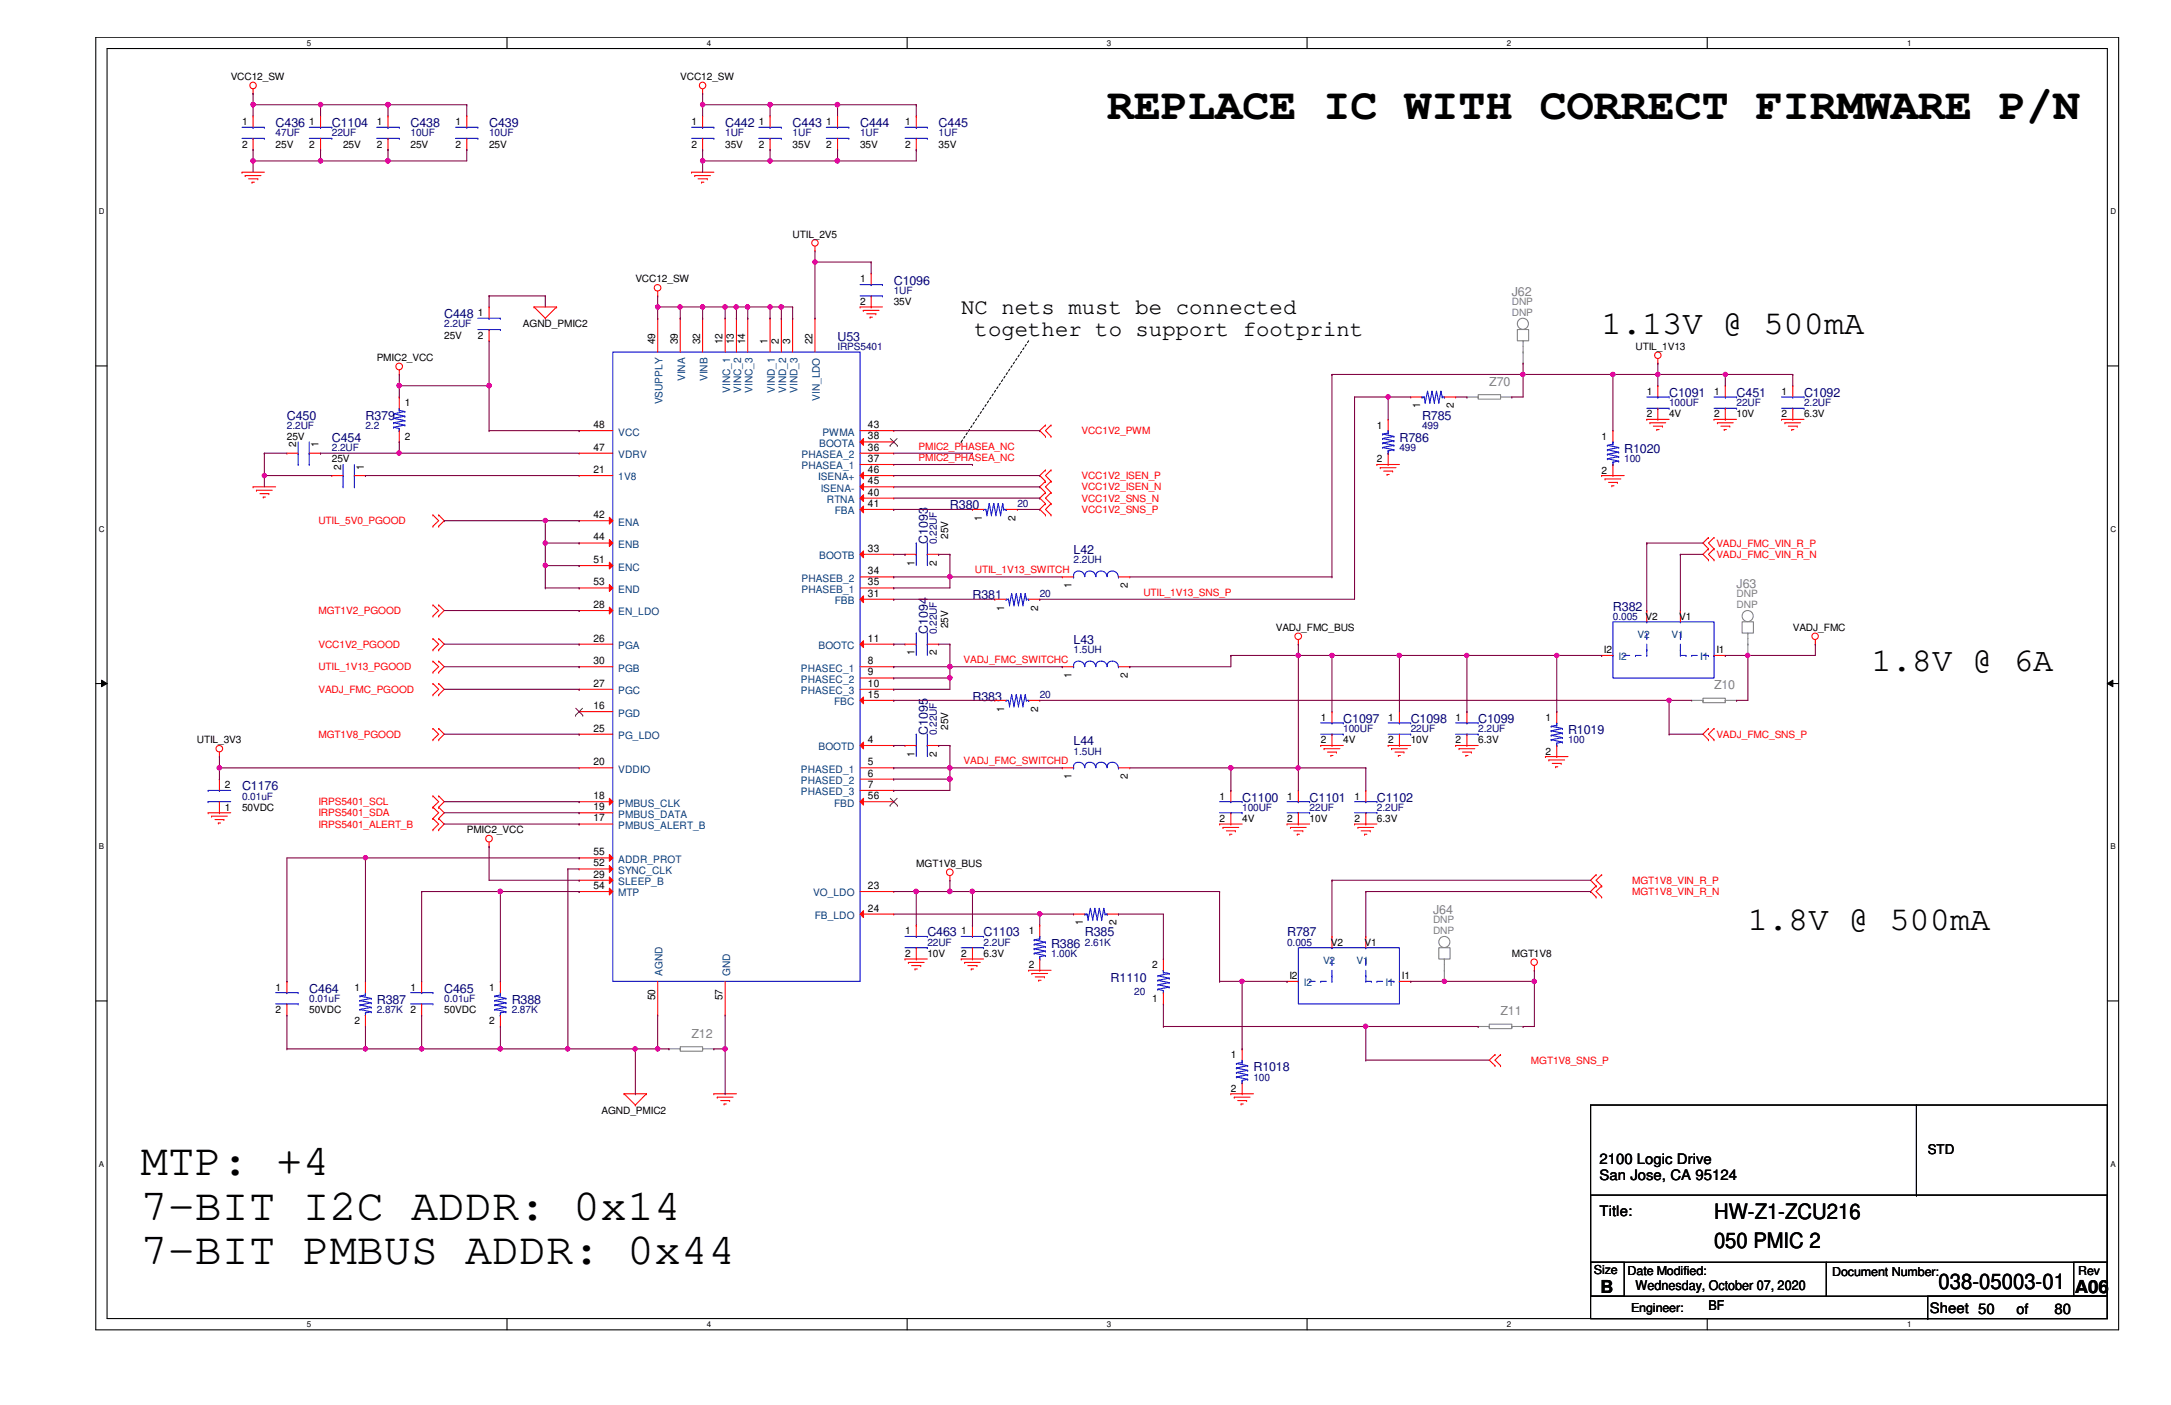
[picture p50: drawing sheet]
<svg xmlns="http://www.w3.org/2000/svg" width="432mm" height="279mm" viewBox="0 0 432 279" stroke-linecap="round" stroke-linejoin="round" font-family="sans-serif">
<defs><g id="words">
<g font-size="8.9">
<text x="220.2" y="23.7">REPLACE IC WITH CORRECT FIRMWARE P/N</text>
<text x="28" y="233.6">MTP: +4</text>
<text x="28" y="242.5">7-BIT I2C ADDR: 0x14</text>
<text x="28" y="251.5">7-BIT PMBUS ADDR: 0x44</text>
</g>
<g font-size="6.7">
<text x="318.6" y="66.4">1.13V @ 500mA</text>
<text x="372.2" y="133.4">1.8V @ 6A</text>
<text x="347.6" y="184.9">1.8V @ 500mA</text>
</g>
<g font-size="4.4">
<text x="191.2" y="62.4">NC nets must be connected</text>
<text x="193.8" y="66.8">together to support footprint</text>
</g>
<g font-size="4.2">
<text x="340.9" y="242.4">HW-Z1-ZCU216</text>
<text x="340.9" y="248.2">050 PMIC 2</text>
<text x="385.6" y="256.4">038-05003-01</text>
</g>
<g font-size="3.6">
<text x="318.3" y="257">B</text>
<text x="412.7" y="257">A06</text>
</g>
<g font-size="2.9">
<text x="318.1" y="231.5">2100 Logic Drive</text>
<text x="318.1" y="234.7">San Jose, CA 95124</text>
<text x="318.1" y="241.8">Title:</text>
<text x="383.8" y="261">Sheet 50</text>
<text x="401.1" y="261.2">of</text>
<text x="408.6" y="261.2">80</text>
</g>
<g font-size="2.7">
<text x="383.4" y="229.5">STD</text>
<text x="325.3" y="256.6">Wednesday, October 07, 2020</text>
<text x="339.8" y="260.6">BF</text>
</g>
<g font-size="2.5" fill="#000080">
<text x="54.8" y="25.3">C436</text>
<text x="66" y="25.3">C1104</text>
<text x="81.7" y="25.3">C438</text>
<text x="97.3" y="25.3">C439</text>
<text x="144.2" y="25.3">C442</text>
<text x="157.6" y="25.3">C443</text>
<text x="171.1" y="25.3">C444</text>
<text x="186.7" y="25.3">C445</text>
<text x="177.8" y="56.6">C1096</text>
<text x="88.3" y="63.3">C448</text>
<text x="166.6" y="67.8">U53</text>
<text x="57.1" y="83.4">C450</text>
<text x="72.7" y="83.4">R379</text>
<text x="282.8" y="83.4">R785</text>
<text x="332" y="79">C1091</text>
<text x="345.4" y="79">C451</text>
<text x="358.8" y="79">C1092</text>
<text x="66" y="87.9">C454</text>
<text x="278.3" y="87.9">R786</text>
<text x="323" y="90.1">R1020</text>
<text x="188.9" y="101.3">R380</text>
<text x="184.5" y="108.2" transform="rotate(-90 184.5 108.2)">C1093</text>
<text x="213.5" y="110.2">L42</text>
<text x="193.4" y="119.2">R381</text>
<text x="320.8" y="121.4">R382</text>
<text x="184.5" y="126.1" transform="rotate(-90 184.5 126.1)">C1094</text>
<text x="213.5" y="128.1">L43</text>
<text x="193.4" y="139.3">R383</text>
<text x="267.2" y="143.8">C1097</text>
<text x="280.6" y="143.8">C1098</text>
<text x="294" y="143.8">C1099</text>
<text x="184.5" y="146.2" transform="rotate(-90 184.5 146.2)">C1095</text>
<text x="213.5" y="148.3">L44</text>
<text x="311.9" y="146">R1019</text>
<text x="48.1" y="157.2">C1176</text>
<text x="247.1" y="159.4">C1100</text>
<text x="260.5" y="159.4">C1101</text>
<text x="273.9" y="159.4">C1102</text>
<text x="184.4" y="186.2">C463</text>
<text x="195.6" y="186.2">C1103</text>
<text x="209" y="188.5">R386</text>
<text x="215.8" y="186.2">R385</text>
<text x="256" y="186.2">R787</text>
<text x="61.5" y="197.4">C464</text>
<text x="88.3" y="197.4">C465</text>
<text x="220.9" y="195.2">R1110</text>
<text x="74.9" y="199.6">R387</text>
<text x="101.8" y="199.6">R388</text>
<text x="249.3" y="213.1">R1018</text>
</g>
<g font-size="2.5" fill="#808080">
<text x="300.7" y="58.8">J62</text>
<text x="296.2" y="76.7">Z70</text>
<text x="345.4" y="117">J63</text>
<text x="340.9" y="137.1">Z10</text>
<text x="285" y="181.8">J64</text>
<text x="298.4" y="201.9">Z11</text>
<text x="137.5" y="206.4">Z12</text>
</g>
<g font-size="2.5">
<text x="317" y="253.3">Size</text>
<text x="323.7" y="253.5">Date Modified:</text>
<text x="364.4" y="253.7">Document Number:</text>
<text x="413.3" y="253.5">Rev</text>
<text x="324.4" y="260.9">Engineer:</text>
</g>
<g font-size="2">
<text x="45.9" y="16">VCC12_SW</text>
<text x="135.3" y="16">VCC12_SW</text>
<text x="48.1" y="24.9">1</text>
<text x="48.1" y="29.3">2</text>
<text x="54.8" y="29.3">25V</text>
<text x="61.5" y="24.9">1</text>
<text x="61.5" y="29.3">2</text>
<text x="68.2" y="29.3">25V</text>
<text x="74.9" y="24.9">1</text>
<text x="74.9" y="29.3">2</text>
<text x="81.7" y="29.3">25V</text>
<text x="90.6" y="24.9">1</text>
<text x="90.6" y="29.3">2</text>
<text x="97.3" y="29.3">25V</text>
<text x="137.5" y="24.9">1</text>
<text x="137.5" y="29.3">2</text>
<text x="144.2" y="29.3">35V</text>
<text x="150.9" y="24.9">1</text>
<text x="150.9" y="29.3">2</text>
<text x="157.6" y="29.3">35V</text>
<text x="164.3" y="24.9">1</text>
<text x="164.3" y="29.3">2</text>
<text x="171.1" y="29.3">35V</text>
<text x="180" y="24.9">1</text>
<text x="180" y="29.3">2</text>
<text x="186.7" y="29.3">35V</text>
<text x="157.6" y="47.2">UTIL_2V5</text>
<text x="126.4" y="56.2">VCC12_SW</text>
<text x="171.1" y="56.2">1</text>
<text x="95" y="62.9">1</text>
<text x="104" y="65.1">AGND_PMIC2</text>
<text x="171.1" y="60.7">2</text>
<text x="177.8" y="60.7">35V</text>
<text x="74.9" y="71.8">PMIC2_VCC</text>
<text x="88.3" y="67.4">25V</text>
<text x="95" y="67.4">2</text>
<text x="130.3" y="68.5" transform="rotate(-90 130.3 68.5)">49</text>
<text x="134.8" y="68.5" transform="rotate(-90 134.8 68.5)">39</text>
<text x="139.2" y="68.5" transform="rotate(-90 139.2 68.5)">32</text>
<text x="143.7" y="68.5" transform="rotate(-90 143.7 68.5)">12</text>
<text x="146" y="68.5" transform="rotate(-90 146 68.5)">13</text>
<text x="148.2" y="68.5" transform="rotate(-90 148.2 68.5)">14</text>
<text x="152.7" y="68.5" transform="rotate(-90 152.7 68.5)">1</text>
<text x="154.9" y="68.5" transform="rotate(-90 154.9 68.5)">2</text>
<text x="157.1" y="68.5" transform="rotate(-90 157.1 68.5)">3</text>
<text x="161.6" y="68.5" transform="rotate(-90 161.6 68.5)">22</text>
<text x="325.3" y="69.6">UTIL_1V13</text>
<text x="80.5" y="80.8">1</text>
<text x="282.4" y="81.2" transform="rotate(-90 282.4 81.2)">1</text>
<text x="289.1" y="81.2" transform="rotate(-90 289.1 81.2)">2</text>
<text x="327.5" y="78.5">1</text>
<text x="327.5" y="83">2</text>
<text x="332" y="83">4V</text>
<text x="340.9" y="78.5">1</text>
<text x="340.9" y="83">2</text>
<text x="345.4" y="83">10V</text>
<text x="354.3" y="78.5">1</text>
<text x="354.3" y="83">2</text>
<text x="358.8" y="83">6.3V</text>
<text x="57.1" y="87.5">25V</text>
<text x="58.9" y="89" transform="rotate(-90 58.9 89)">2</text>
<text x="63.4" y="89" transform="rotate(-90 63.4 89)">1</text>
<text x="80.5" y="87.5">2</text>
<text x="118" y="85.1">48</text>
<text x="118" y="89.6">47</text>
<text x="172.6" y="89.6">36</text>
<text x="172.6" y="87.4">38</text>
<text x="172.6" y="85.1">43</text>
<text x="273.9" y="85.2">1</text>
<text x="318.6" y="87.5">1</text>
<text x="66" y="91.9">25V</text>
<text x="67.9" y="93.5" transform="rotate(-90 67.9 93.5)">2</text>
<text x="72.3" y="93.5" transform="rotate(-90 72.3 93.5)">1</text>
<text x="118" y="94.1">21</text>
<text x="172.6" y="91.9">37</text>
<text x="172.6" y="94.1">46</text>
<text x="273.9" y="91.9">2</text>
<text x="318.6" y="94.2">2</text>
<text x="172.6" y="100.8">41</text>
<text x="172.6" y="98.6">40</text>
<text x="172.6" y="96.3">45</text>
<text x="118" y="107.5">44</text>
<text x="118" y="103">42</text>
<text x="188.6" y="107.1" transform="rotate(-90 188.6 107.1)">25V</text>
<text x="195.3" y="103.5" transform="rotate(-90 195.3 103.5)">1</text>
<text x="202" y="103.5" transform="rotate(-90 202 103.5)">2</text>
<text x="118" y="112">51</text>
<text x="172.6" y="109.7">33</text>
<text x="181.9" y="112.5" transform="rotate(-90 181.9 112.5)">1</text>
<text x="186.3" y="112.5" transform="rotate(-90 186.3 112.5)">2</text>
<text x="118" y="116.4">53</text>
<text x="172.6" y="118.7">31</text>
<text x="172.6" y="114.2">34</text>
<text x="172.6" y="116.4">35</text>
<text x="213.1" y="116.9" transform="rotate(-90 213.1 116.9)">1</text>
<text x="224.3" y="116.9" transform="rotate(-90 224.3 116.9)">2</text>
<text x="118" y="120.9">28</text>
<text x="188.6" y="125" transform="rotate(-90 188.6 125)">25V</text>
<text x="199.7" y="121.4" transform="rotate(-90 199.7 121.4)">1</text>
<text x="206.5" y="121.4" transform="rotate(-90 206.5 121.4)">2</text>
<text x="253.7" y="125.5">VADJ_FMC_BUS</text>
<text x="327.3" y="123.2">V2</text>
<text x="334" y="123.2">V1</text>
<text x="356.6" y="125.5">VADJ_FMC</text>
<text x="118" y="127.6">26</text>
<text x="172.6" y="127.6">11</text>
<text x="181.9" y="130.3" transform="rotate(-90 181.9 130.3)">1</text>
<text x="186.3" y="130.3" transform="rotate(-90 186.3 130.3)">2</text>
<text x="319" y="129.9">I2</text>
<text x="341.4" y="129.9">I1</text>
<text x="118" y="132.1">30</text>
<text x="118" y="136.6">27</text>
<text x="172.6" y="132.1">8</text>
<text x="172.6" y="136.6">10</text>
<text x="172.6" y="134.3">9</text>
<text x="213.1" y="134.8" transform="rotate(-90 213.1 134.8)">1</text>
<text x="224.3" y="134.8" transform="rotate(-90 224.3 134.8)">2</text>
<text x="118" y="141">16</text>
<text x="172.6" y="138.8">15</text>
<text x="199.7" y="141.5" transform="rotate(-90 199.7 141.5)">1</text>
<text x="206.5" y="141.5" transform="rotate(-90 206.5 141.5)">2</text>
<text x="262.7" y="143.3">1</text>
<text x="276.1" y="143.3">1</text>
<text x="289.5" y="143.3">1</text>
<text x="307.4" y="143.3">1</text>
<text x="39.2" y="147.8">UTIL_3V3</text>
<text x="118" y="145.5">25</text>
<text x="172.6" y="147.7">4</text>
<text x="188.6" y="145.1" transform="rotate(-90 188.6 145.1)">25V</text>
<text x="262.7" y="147.8">2</text>
<text x="267.2" y="147.8">4V</text>
<text x="276.1" y="147.8">2</text>
<text x="280.6" y="147.8">10V</text>
<text x="289.5" y="147.8">2</text>
<text x="294" y="147.8">6.3V</text>
<text x="118" y="152.2">20</text>
<text x="172.6" y="152.2">5</text>
<text x="172.6" y="154.4">6</text>
<text x="181.9" y="150.5" transform="rotate(-90 181.9 150.5)">1</text>
<text x="186.3" y="150.5" transform="rotate(-90 186.3 150.5)">2</text>
<text x="213.1" y="154.9" transform="rotate(-90 213.1 154.9)">1</text>
<text x="224.3" y="154.9" transform="rotate(-90 224.3 154.9)">2</text>
<text x="307.4" y="150.1">2</text>
<text x="44.7" y="161.2">1</text>
<text x="44.7" y="156.8">2</text>
<text x="48.1" y="161.2">50VDC</text>
<text x="118" y="161.1">19</text>
<text x="118" y="158.9">18</text>
<text x="172.6" y="158.9">56</text>
<text x="172.6" y="156.7">7</text>
<text x="242.6" y="159">1</text>
<text x="256" y="159">1</text>
<text x="269.4" y="159">1</text>
<text x="92.8" y="165.7">PMIC2_VCC</text>
<text x="118" y="163.4">17</text>
<text x="242.6" y="163.4">2</text>
<text x="247.1" y="163.4">4V</text>
<text x="256" y="163.4">2</text>
<text x="260.5" y="163.4">10V</text>
<text x="269.4" y="163.4">2</text>
<text x="273.9" y="163.4">6.3V</text>
<text x="118" y="172.3">52</text>
<text x="118" y="170.1">55</text>
<text x="182.2" y="172.4">MGT1V8_BUS</text>
<text x="118" y="174.5">29</text>
<text x="118" y="176.8">54</text>
<text x="172.6" y="176.8">23</text>
<text x="172.6" y="181.3">24</text>
<text x="180" y="185.8">1</text>
<text x="191.2" y="185.8">1</text>
<text x="204.6" y="185.8">1</text>
<text x="215.4" y="184" transform="rotate(-90 215.4 184)">1</text>
<text x="222.1" y="184" transform="rotate(-90 222.1 184)">2</text>
<text x="180" y="190.3">2</text>
<text x="184.4" y="190.3">10V</text>
<text x="191.2" y="190.3">2</text>
<text x="195.6" y="190.3">6.3V</text>
<text x="264.7" y="188">V2</text>
<text x="271.4" y="188">V1</text>
<text x="300.7" y="190.3">MGT1V8</text>
<text x="54.8" y="197">1</text>
<text x="70.5" y="197">1</text>
<text x="81.7" y="197">1</text>
<text x="97.3" y="197">1</text>
<text x="204.6" y="192.5">2</text>
<text x="229.2" y="192.5">2</text>
<text x="256.5" y="194.8">I2</text>
<text x="278.8" y="194.8">I1</text>
<text x="54.8" y="201.5">2</text>
<text x="61.5" y="201.5">50VDC</text>
<text x="70.5" y="203.7">2</text>
<text x="81.7" y="201.5">2</text>
<text x="88.3" y="201.5">50VDC</text>
<text x="97.3" y="203.7">2</text>
<text x="130.3" y="198.9" transform="rotate(-90 130.3 198.9)">50</text>
<text x="143.7" y="198.9" transform="rotate(-90 143.7 198.9)">57</text>
<text x="229.2" y="199.2">1</text>
<text x="244.8" y="210.4">1</text>
<text x="119.6" y="221.6">AGND_PMIC2</text>
<text x="244.8" y="217.1">2</text>
</g>
<g font-size="2" fill="#000080">
<text x="54.8" y="27.1">47UF</text>
<text x="66" y="27.1">22UF</text>
<text x="81.7" y="27.1">10UF</text>
<text x="97.3" y="27.1">10UF</text>
<text x="144.2" y="27.1">1UF</text>
<text x="157.6" y="27.1">1UF</text>
<text x="171.1" y="27.1">1UF</text>
<text x="186.7" y="27.1">1UF</text>
<text x="177.8" y="58.4">1UF</text>
<text x="88.3" y="65.1">2.2UF</text>
<text x="166.6" y="69.6">IRPS5401</text>
<text x="332" y="80.8">100UF</text>
<text x="345.4" y="80.8">22UF</text>
<text x="358.8" y="80.8">2.2UF</text>
<text x="57.1" y="85.2">2.2UF</text>
<text x="66" y="89.7">2.2UF</text>
<text x="72.7" y="85.2">2.2</text>
<text x="278.3" y="89.7">499</text>
<text x="282.8" y="85.2">499</text>
<text x="323" y="91.9">100</text>
<text x="202.4" y="100.9">20</text>
<text x="186.3" y="108.2" transform="rotate(-90 186.3 108.2)">0.22UF</text>
<text x="213.5" y="112.1">2.2UH</text>
<text x="206.8" y="118.7">20</text>
<text x="320.8" y="123.2">0.005</text>
<text x="186.3" y="126.1" transform="rotate(-90 186.3 126.1)">0.22UF</text>
<text x="213.5" y="129.9">1.5UH</text>
<text x="206.8" y="138.9">20</text>
<text x="186.3" y="146.2" transform="rotate(-90 186.3 146.2)">0.22UF</text>
<text x="267.2" y="145.6">100UF</text>
<text x="280.6" y="145.6">22UF</text>
<text x="294" y="145.6">2.2UF</text>
<text x="311.9" y="147.8">100</text>
<text x="213.5" y="150.1">1.5UH</text>
<text x="48.1" y="159">0.01uF</text>
<text x="247.1" y="161.2">100UF</text>
<text x="260.5" y="161.2">22UF</text>
<text x="273.9" y="161.2">2.2UF</text>
<text x="184.4" y="188">22UF</text>
<text x="195.6" y="188">2.2UF</text>
<text x="209" y="190.3">1.00K</text>
<text x="215.8" y="188">2.61K</text>
<text x="256" y="188">0.005</text>
<text x="225.6" y="197.9">20</text>
<text x="61.5" y="199.2">0.01uF</text>
<text x="74.9" y="201.5">2.87K</text>
<text x="88.3" y="199.2">0.01uF</text>
<text x="101.8" y="201.5">2.87K</text>
<text x="249.3" y="214.9">100</text>
</g>
<g font-size="2" fill="#808080">
<text x="300.7" y="60.7">DNP</text>
<text x="300.7" y="62.9">DNP</text>
<text x="345.4" y="118.7">DNP</text>
<text x="345.4" y="121">DNP</text>
<text x="285" y="183.6">DNP</text>
<text x="285" y="185.8">DNP</text>
</g>
<g font-size="2" fill="#004080">
<text x="136.3" y="75.8" transform="rotate(-90 136.3 75.8)">VINA</text>
<text x="140.7" y="75.8" transform="rotate(-90 140.7 75.8)">VINB</text>
<text x="131.8" y="80.4" transform="rotate(-90 131.8 80.4)">VSUPPLY</text>
<text x="145.2" y="78.1" transform="rotate(-90 145.2 78.1)">VINC_1</text>
<text x="147.4" y="78.1" transform="rotate(-90 147.4 78.1)">VINC_2</text>
<text x="149.7" y="78.1" transform="rotate(-90 149.7 78.1)">VINC_3</text>
<text x="154.1" y="78.1" transform="rotate(-90 154.1 78.1)">VIND_1</text>
<text x="156.4" y="78.1" transform="rotate(-90 156.4 78.1)">VIND_2</text>
<text x="158.6" y="78.1" transform="rotate(-90 158.6 78.1)">VIND_3</text>
<text x="163.1" y="79.7" transform="rotate(-90 163.1 79.7)">VIN_LDO</text>
<text x="123" y="86.6">VCC</text>
<text x="162.9" y="88.9">BOOTA</text>
<text x="163.6" y="86.6">PWMA</text>
<text x="123" y="95.5">1V8</text>
<text x="123" y="91.1">VDRV</text>
<text x="159.4" y="91.1">PHASEA_2</text>
<text x="159.4" y="93.3">PHASEA_1</text>
<text x="162.7" y="95.5">ISENA+</text>
<text x="163.2" y="97.8">ISENA-</text>
<text x="164.5" y="100">RTNA</text>
<text x="123" y="104.5">ENA</text>
<text x="166" y="102.3">FBA</text>
<text x="123" y="113.5">ENC</text>
<text x="123" y="109">ENB</text>
<text x="162.9" y="111.2">BOOTB</text>
<text x="123" y="117.9">END</text>
<text x="159.4" y="115.7">PHASEB_2</text>
<text x="159.4" y="117.9">PHASEB_1</text>
<text x="123" y="122.4">EN_LDO</text>
<text x="166" y="120.1">FBB</text>
<text x="123" y="129.1">PGA</text>
<text x="162.8" y="129.1">BOOTC</text>
<text x="321.9" y="131.3">I2</text>
<text x="325.7" y="126.8">V2</text>
<text x="332.4" y="126.8">V1</text>
<text x="338.2" y="131.3">I1</text>
<text x="123" y="133.6">PGB</text>
<text x="159.3" y="133.6">PHASEC_1</text>
<text x="159.3" y="135.8">PHASEC_2</text>
<text x="123" y="142.5">PGD</text>
<text x="123" y="138">PGC</text>
<text x="159.3" y="138">PHASEC_3</text>
<text x="165.9" y="140.2">FBC</text>
<text x="123" y="147">PG_LDO</text>
<text x="162.8" y="149.2">BOOTD</text>
<text x="123" y="153.7">VDDIO</text>
<text x="159.3" y="153.7">PHASED_1</text>
<text x="159.3" y="155.9">PHASED_2</text>
<text x="123" y="160.4">PMBUS_CLK</text>
<text x="159.3" y="158.2">PHASED_3</text>
<text x="165.9" y="160.4">FBD</text>
<text x="123" y="164.8">PMBUS_ALERT_B</text>
<text x="123" y="162.6">PMBUS_DATA</text>
<text x="123" y="173.8">SYNC_CLK</text>
<text x="123" y="171.6">ADDR_PROT</text>
<text x="123" y="176">SLEEP_B</text>
<text x="123" y="178.3">MTP</text>
<text x="161.7" y="178.3">VO_LDO</text>
<text x="162.1" y="182.8">FB_LDO</text>
<text x="263.1" y="191.6">V2</text>
<text x="269.8" y="191.6">V1</text>
<text x="131.8" y="194.1" transform="rotate(-90 131.8 194.1)">AGND</text>
<text x="145.2" y="194.1" transform="rotate(-90 145.2 194.1)">GND</text>
<text x="259.3" y="196.1">I2</text>
<text x="275.6" y="196.1">I1</text>
</g>
<g font-size="2" fill="#f00">
<text x="182.7" y="89.4">PMIC2_PHASEA_NC</text>
<text x="215.1" y="86.4">VCC1V2_PWM</text>
<text x="182.7" y="91.7">PMIC2_PHASEA_NC</text>
<text x="215.1" y="95.3">VCC1V2_ISEN_P</text>
<text x="215.1" y="97.5">VCC1V2_ISEN_N</text>
<text x="215.1" y="99.8">VCC1V2_SNS_N</text>
<text x="215.1" y="102">VCC1V2_SNS_P</text>
<text x="63.3" y="104.2">UTIL_5V0_PGOOD</text>
<text x="341.4" y="108.7">VADJ_FMC_VIN_R_P</text>
<text x="341.4" y="111">VADJ_FMC_VIN_R_N</text>
<text x="193.9" y="114">UTIL_1V13_SWITCH</text>
<text x="227.4" y="118.5">UTIL_1V13_SNS_P</text>
<text x="63.3" y="122.1">MGT1V2_PGOOD</text>
<text x="63.3" y="128.8">VCC1V2_PGOOD</text>
<text x="191.6" y="131.9">VADJ_FMC_SWITCHC</text>
<text x="63.3" y="137.8">VADJ_FMC_PGOOD</text>
<text x="63.3" y="133.3">UTIL_1V13_PGOOD</text>
<text x="63.3" y="146.7">MGT1V8_PGOOD</text>
<text x="341.4" y="146.7">VADJ_FMC_SNS_P</text>
<text x="191.6" y="152">VADJ_FMC_SWITCHD</text>
<text x="63.3" y="160.1">IRPS5401_SCL</text>
<text x="63.3" y="162.3">IRPS5401_SDA</text>
<text x="63.3" y="164.6">IRPS5401_ALERT_B</text>
<text x="324.6" y="175.8">MGT1V8_VIN_R_P</text>
<text x="324.6" y="178">MGT1V8_VIN_R_N</text>
<text x="304.5" y="211.5">MGT1V8_SNS_P</text>
</g>
<g font-size="1.6">
<text x="61" y="9.1">5</text>
<text x="140.6" y="9.1">4</text>
<text x="220.2" y="9.1">3</text>
<text x="299.7" y="9.1">2</text>
<text x="379.3" y="9.1">1</text>
<text x="19.6" y="42.6">D</text>
<text x="419.7" y="42.6">D</text>
<text x="19.6" y="105.7">C</text>
<text x="419.7" y="105.7">C</text>
<text x="19.6" y="168.9">B</text>
<text x="419.7" y="168.9">B</text>
<text x="19.6" y="232">A</text>
<text x="419.7" y="232">A</text>
<text x="61" y="263.9">5</text>
<text x="140.6" y="263.9">4</text>
<text x="220.2" y="263.9">3</text>
<text x="299.7" y="263.9">2</text>
<text x="379.3" y="263.9">1</text>
</g>
</g></defs>
<path d="M19.1 7.4h402.3v257.1h-402.3zM21.3 9.7h397.8v252.5h-397.8z" fill="none" stroke="#000" stroke-width=".21"/>
<g fill="#fff">
<path d="M61 7.7h.9v1.7h-.9z"/>
<path d="M61 262.5h.9v1.7h-.9z"/>
</g>
<path d="M100.8 7.4v2.3M100.8 262.2v2.3" fill="none" stroke="#000" stroke-width=".21"/>
<g fill="#fff">
<path d="M140.6 7.7h.9v1.7h-.9z"/>
<path d="M140.6 262.5h.9v1.7h-.9z"/>
</g>
<path d="M180.4 7.4v2.3M180.4 262.2v2.3" fill="none" stroke="#000" stroke-width=".21"/>
<g fill="#fff">
<path d="M220.2 7.7h.9v1.7h-.9z"/>
<path d="M220.2 262.5h.9v1.7h-.9z"/>
</g>
<path d="M260 7.4v2.3M260 262.2v2.3" fill="none" stroke="#000" stroke-width=".21"/>
<g fill="#fff">
<path d="M299.7 7.7h.9v1.7h-.9z"/>
<path d="M299.7 262.5h.9v1.7h-.9z"/>
</g>
<path d="M339.6 7.4v2.3M339.6 262.2v2.3" fill="none" stroke="#000" stroke-width=".21"/>
<g fill="#fff">
<path d="M379.3 7.7h.9v1.7h-.9z"/>
<path d="M379.3 262.5h.9v1.7h-.9z"/>
<path d="M19.6 41.2h1.2v1.8h-1.2z"/>
<path d="M419.7 41.2h1.2v1.8h-1.2z"/>
<path d="M19.6 104.3h1.2v1.8h-1.2z"/>
<path d="M419.7 104.3h1.2v1.8h-1.2z"/>
</g>
<path d="M19.1 72.8h2.2M419.1 72.8h2.3" fill="none" stroke="#000" stroke-width=".21"/>
<g fill="#fff">
<path d="M19.6 167.5h1.1v1.7h-1.1z"/>
<path d="M419.7 167.5h1.1v1.7h-1.1z"/>
</g>
<path d="M19.1 135.9h2.2M419.1 135.9h2.3" fill="none" stroke="#000" stroke-width=".21"/>
<path d="M20.2 135.3l1.1 .6-1.1 .7zM419.1 135.9l1.1-.6v1.3z" fill="#000"/>
<path d="M20.2 135.3l1.1 .6-1.1 .7zM419.1 135.9l1.1-.6v1.3z" fill="none" stroke="#000" stroke-width=".2"/>
<g fill="#fff">
<path d="M19.6 230.6h1.1v1.8h-1.1z"/>
<path d="M419.7 230.6h1.1v1.8h-1.1z"/>
</g>
<g fill="none" stroke="#000" stroke-width=".21">
<path d="M19.1 199.1h2.2M419.1 199.1h2.3M316.4 219.8h102.7v42.4h-102.7zM381.2 219.8v17.9M316.4 237.7h102.7v13.3h-102.7zM381.2 237.7h.1M316.4 251h46.9v6.8h-46.9zM316.4 251h6.6v6.8h-6.6zM363.3 251h55.8v6.8h-55.8zM383.4 257.8h35.7v4.4h-35.7zM412.5 251h6.6v6.8h-6.6zM316.4 262.2h67"/>
<path d="M383.4 262.2h.1"/>
</g>
<path d="M204.6 67.8l-13.4 20.1M191.2 87.9h.1" fill="none" stroke="#000" stroke-width=".21" stroke-dasharray=".4 .4"/>
<g fill="none" stroke="#f00" stroke-width=".21">
<path d="M50.3 18.6h.1M50.3 17.7v.9M139.7 18.6h.1M139.7 17.7v.9M48.1 34.2h.1M48.1 34.2h4.5M48.8 34.9h.1M48.8 34.9h3.1M49.4 35.6h1.9M50.1 36.2h.1M50.1 36.2h.5M51.3 35.6h.1"/>
<path d="M63.8 23.1h.1M63.8 29.8h.1M63.8 23.1v2.2M63.8 27.5v2.3M77.2 23.1h.1M77.2 29.8h.1M77.2 23.1v2.2M77.2 27.5v2.3M92.8 23.1h.1M92.8 29.8h.1M92.8 23.1v2.2M92.8 27.5v2.3"/>
<path d="M137.5 34.2h.1M137.5 34.2h4.5M138.2 34.9h.1M138.2 34.9h3.1M138.9 35.6h1.8M139.5 36.2h.1M139.5 36.2h.5M140.7 35.6h.1M166.6 23.1h.1M166.6 29.8h.1M166.6 23.1v2.2M166.6 27.5v2.3"/>
<path d="M182.2 23.1h.1M182.2 29.8h.1M182.2 23.1v2.2M182.2 27.5v2.3M130.8 58.8h.1M130.8 57.9v.9M162.1 49.9h.1M162.1 49v.9M173.3 54.4h.1M173.3 54.4v2.2M173.3 58.8v2.2M79.4 74.5h.1"/>
<path d="M79.4 79h.1M79.4 73.6v.9M79.4 79v2.2M97.3 61h.1M97.3 67.8h.1M97.3 61v2.3M97.3 65.5v2.3M106.2 61h.1M106.2 61h4.5M106.2 61l2.3 2.3M108.5 63.3h.1M110.7 61h.1"/>
<path d="M110.7 61l-2.2 2.3M171.1 61h.1M171.1 61h4.4M171.7 61.7h.1M171.7 61.7h3.1M172.4 62.4h1.8M173.1 63.1h.1M173.1 63.1h.4M173.3 61h.1M174.2 62.4h.1M280.6 79h.1M280.6 79h2.2"/>
<path d="M287.3 79h2.2M289.5 79h.1M329.7 72.2h.1M329.7 71.3v.9M343.2 76.7h.1M343.2 76.7v2.3M356.6 76.7h.1M356.6 76.7v2.3M50.3 96.8h.1M50.3 96.8h4.5M51 97.5h.1M51 97.5h3.1"/>
<path d="M51.7 98.2h1.8M52.4 98.8h.1M52.4 98.8h.4M53.5 98.2h.1M66 94.6h.1M66 94.6h2.2M70.5 94.6h2.2M72.7 94.6h.1M79.4 87.9h.1M79.4 85.6v2.3M207.9 84.5h.1M207.9 86.8h.1"/>
<path d="M207.9 93.5h.1M207.9 95.7h.1M207.9 98h.1M207.9 84.5l-1.1 1.1 1.1 1.2M207.9 93.5l-1.1 1.1 1.1 1.1M207.9 95.7l-1.1 1.1 1.1 1.2M207.9 98l-1.1 1.1 1.1 1.1M209 86.8h.1M209 84.5h.1M209 95.7h.1M209 93.5h.1M209 98h.1"/>
<path d="M209 84.5l-1.1 1.1 1.1 1.2M209 93.5l-1.1 1.1 1.1 1.1M209 95.7l-1.1 1.1 1.1 1.2M209 98l-1.1 1.1 1.1 1.1M273.9 92.4h.1M273.9 92.4h4.4M274.5 93h.1M274.5 93h3.2M275.2 93.7h1.8M275.9 94.4h.1M275.9 94.4h.4M276.1 83.4h.1"/>
<path d="M276.1 92.4h.1M276.1 83.4v2.2M276.1 90.1v2.3M277 93.7h.1M318.6 94.6h.1M318.6 94.6h4.4M319.2 95.2h.1M319.2 95.2h3.2M319.9 95.9h1.8M320.6 96.6h.1M320.6 96.6h.4M320.8 85.6h.1"/>
<path d="M320.8 94.6h.1M320.8 85.6v2.3M320.8 92.4v2.2M321.7 95.9h.1M327.5 83.4h.1M327.5 83.4h4.5M328.2 84.1h.1M328.2 84.1h3.1M328.8 84.8h1.9M329.5 85.4h.1M329.5 85.4h.5M330.7 84.8h.1"/>
<path d="M340.9 83.4h.1M340.9 83.4h4.5M341.6 84.1h.1M341.6 84.1h3.1M342.3 84.8h1.7M342.9 85.4h.1M342.9 85.4h.5M343.2 83.4h.1M343.2 81.2v2.2M344 84.8h.1M354.3 83.4h.1M354.3 83.4h4.5"/>
<path d="M355 84.1h.1M355 84.1h3.1M355.7 84.8h1.8M356.4 85.4h.1M356.4 85.4h.4M356.6 83.4h.1M356.6 81.2v2.2M357.5 84.8h.1M86.1 104.6h.1M86.1 102.4h.1M86.1 102.4l1.1 1.1-1.1 1.1M87.2 102.4h.1"/>
<path d="M87.2 104.6h.1M87.2 102.4l1.1 1.1-1.1 1.1M193.4 101.3h.1M193.4 101.3h2.2M200.1 101.3h2.3M202.4 101.3h.1M207.9 100.2h.1M207.9 102.4h.1M207.9 100.2l-1.1 1.1 1.1 1.1M209 100.2h.1M209 102.4h.1M209 100.2l-1.1 1.1 1.1 1.1"/>
<path d="M211.3 114.7h.1M211.3 114.7h2.2M222.5 114.7h2.2M224.7 114.7h.1M339.8 106.9h.1M339.8 109.1h.1M339.8 111.3h.1M339.8 106.9l-1.1 1.1 1.1 1.1M339.8 109.1l-1.1 1.1 1.1 1.1M340.9 109.1h.1M340.9 106.9h.1M340.9 111.3h.1"/>
<path d="M340.9 106.9l-1.1 1.1 1.1 1.1M340.9 109.1l-1.1 1.1 1.1 1.1M86.1 138.2h.1M86.1 135.9h.1M86.1 133.7h.1M86.1 131.5h.1M86.1 129.2h.1M86.1 127h.1M86.1 122.5h.1M86.1 120.3h.1M86.1 135.9l1.1 1.2-1.1 1.1M86.1 131.5l1.1 1.1-1.1 1.1"/>
<path d="M86.1 127l1.1 1.1-1.1 1.1M86.1 120.3l1.1 1.1-1.1 1.1M87.2 135.9h.1M87.2 138.2h.1M87.2 131.5h.1M87.2 133.7h.1M87.2 127h.1M87.2 129.2h.1M87.2 120.3h.1M87.2 122.5h.1M87.2 135.9l1.1 1.2-1.1 1.1M87.2 131.5l1.1 1.1-1.1 1.1"/>
<path d="M87.2 127l1.1 1.1-1.1 1.1M87.2 120.3l1.1 1.1-1.1 1.1M197.9 139.3h.1M197.9 139.3h2.2M204.6 139.3h2.2M206.8 139.3h.1M211.3 132.6h.1M211.3 132.6h2.2M222.5 132.6h2.2M224.7 132.6h.1M258.2 128.1h.1M258.2 127.2v.9"/>
<path d="M318.6 130.3h.1M318.6 130.3h2.2M327.5 121.4h.1M327.5 121.4v2.3M334.2 121.4h.1M334.2 121.4v2.3M340.9 130.3h2.3M343.2 130.3h.1M361.1 128.1h.1M361.1 127.2v.9M43.6 150.5h.1M43.6 154.9h.1"/>
<path d="M43.6 149.6v.9M43.6 154.9v2.3M43.6 159.4v2.2M86.1 147.1h.1M86.1 144.9h.1M86.1 158.3h.1M86.1 144.9l1.1 1.1-1.1 1.1M86.1 158.3l1.1 1.1-1.1 1.1M87.2 144.9h.1M87.2 147.1h.1M87.2 158.3h.1M87.2 144.9l1.1 1.1-1.1 1.1"/>
<path d="M87.2 158.3l1.1 1.1-1.1 1.1M180 148.3h.1M180 148.3h2.2M184.4 148.3h2.3M186.7 148.3h.1M211.3 152.7h.1M211.3 152.7h2.2M222.5 152.7h2.2M224.7 152.7h.1M244.8 157.2h.1M244.8 157.2v2.2M258.2 157.2h.1"/>
<path d="M258.2 157.2v2.2M262.7 148.3h.1M262.7 148.3h4.5M263.4 148.9h.1M263.4 148.9h3.1M264 149.6h1.8M264.7 150.2h.1M264.7 150.2h.4M264.9 141.5h.1M264.9 148.3h.1M264.9 141.5v2.3M264.9 146v2.3"/>
<path d="M265.8 149.6h.1M271.7 157.2h.1M271.7 157.2v2.2M276.1 148.3h.1M276.1 148.3h4.5M276.8 148.9h.1M276.8 148.9h3.1M277.5 149.6h1.7M278.1 150.2h.1M278.1 150.2h.5M278.3 141.5h.1M278.3 148.3h.1"/>
<path d="M278.3 141.5v2.3M278.3 146v2.3M279.2 149.6h.1M289.5 148.3h.1M289.5 148.3h4.5M290.2 148.9h.1M290.2 148.9h3.1M290.9 149.6h1.8M291.5 150.2h.1M291.5 150.2h.5M291.8 141.5h.1M291.8 148.3h.1"/>
<path d="M291.8 141.5v2.3M291.8 146v2.3M292.7 149.6h.1M307.4 150.5h.1M307.4 150.5h4.5M308.1 151.1h.1M308.1 151.1h3.1M308.7 151.8h1.8M309.4 152.5h.1M309.4 152.5h.4M310.5 151.8h.1M339.8 144.9h.1"/>
<path d="M339.8 147.1h.1M339.8 144.9l-1.1 1.1 1.1 1.1M340.9 147.1h.1M340.9 144.9h.1M340.9 144.9l-1.1 1.1 1.1 1.1M41.4 161.6h.1M41.4 161.6h4.5M42.1 162.3h.1M42.1 162.3h3.1M42.8 163h1.7M43.4 163.7h.1M43.4 163.7h.5"/>
<path d="M43.6 161.6h.1M44.5 163h.1M86.1 160.5h.1M86.1 162.8h.1M86.1 165h.1M86.1 160.5l1.1 1.1-1.1 1.2M86.1 162.8l1.1 1.1-1.1 1.1M87.2 160.5h.1M87.2 162.8h.1M87.2 165h.1M87.2 160.5l1.1 1.1-1.1 1.2M87.2 162.8l1.1 1.1-1.1 1.1"/>
<path d="M97.3 168.4h.1M97.3 167.5v.9M171.1 177.3h6.7M177.8 177.3h.1M188.9 175h.1M188.9 174.2v.8M242.6 163.9h.1M242.6 163.9h4.5M243.2 164.5h.1M243.2 164.5h3.2M243.9 165.2h1.8M244.6 165.9h.1"/>
<path d="M244.6 165.9h.4M244.8 163.9h.1M244.8 161.6v2.3M245.7 165.2h.1M256 163.9h.1M256 163.9h4.5M256.7 164.5h.1M256.7 164.5h3.1M257.3 165.2h1.8M258 165.9h.1M258 165.9h.4M258.2 163.9h.1"/>
<path d="M258.2 161.6v2.3M259.1 165.2h.1M269.4 163.9h.1M269.4 163.9h4.5M270.1 164.5h.1M270.1 164.5h3.1M270.7 165.2h1.8M271.4 165.9h.1M271.4 165.9h.5M271.7 163.9h.1M271.7 161.6v2.3M272.5 165.2h.1"/>
<path d="M317.5 173.9h.1M317.5 176.2h.1M317.5 178.4h.1M317.5 173.9l-1.1 1.1 1.1 1.2M317.5 176.2l-1.1 1.1 1.1 1.1M318.6 176.2h.1M318.6 173.9h.1M318.6 178.4h.1M318.6 173.9l-1.1 1.1 1.1 1.2M318.6 176.2l-1.1 1.1 1.1 1.1M72.7 195.2h.1M72.7 195.2v2.2"/>
<path d="M83.9 195.2h.1M83.9 195.2v2.2M83.9 199.6v2.3M99.5 195.2h.1M99.5 195.2v2.2M180 190.7h.1M180 190.7h4.4M180.7 191.4h.1M180.7 191.4h3.1M181.3 192h1.8M182 192.7h.1M182 192.7h.5"/>
<path d="M182.2 184h.1M182.2 190.7h.1M182.2 184v2.2M182.2 188.5v2.2M183.1 192h.1M191.2 190.7h.1M191.2 190.7h4.4M191.9 191.4h.1M191.9 191.4h3.1M192.5 192h1.8M193.2 192.7h.1M193.2 192.7h.4"/>
<path d="M193.4 184h.1M193.4 190.7h.1M193.4 184v2.2M193.4 188.5v2.2M194.3 192h.1M204.6 193h.1M204.6 193h4.4M205.2 193.6h.1M205.2 193.6h3.2M205.9 194.3h1.8M206.6 194.9h.1M206.6 194.9h.5"/>
<path d="M206.8 184h.1M206.8 193h.1M206.8 184v2.2M206.8 190.7v2.3M207.7 194.3h.1M213.5 181.8h.1M213.5 181.8h2.3M220.2 181.8h2.3M222.5 181.8h.1M231.4 199.6h.1M231.4 190.7h.1M231.4 190.7v2.3"/>
<path d="M231.4 197.4v2.2M256 195.2h.1M256 195.2h2.2M264.9 186.2h.1M264.9 186.2v2.3M271.7 186.2h.1M271.7 186.2v2.3M278.3 195.2h2.3M280.6 195.2h.1M305.2 193h.1M305.2 192v1M72.7 204.1h.1"/>
<path d="M72.7 201.9v2.2M83.9 201.9h.1M99.5 204.1h.1M99.5 201.9v2.2M124.1 217.5h.1M124.1 217.5h4.5M124.1 217.5l2.3 2.3M126.4 219.8h.1M128.6 217.5h.1M128.6 217.5l-2.2 2.3M142 217.5h.1M142 217.5h4.5"/>
<path d="M142.7 218.2h.1M142.7 218.2h3.1M143.3 218.9h1.8M144 219.5h.1M144 219.5h.4M145.1 218.9h.1M244.8 217.5h.1M244.8 217.5h4.5M245.5 218.2h.1M245.5 218.2h3.1M246.2 218.9h1.7M246.8 219.5h.1"/>
<path d="M246.8 219.5h.5M247.9 218.9h.1M297.3 209.7h.1M297.3 211.9h.1M297.3 209.7l-1.1 1.1 1.1 1.1M298.5 211.9h.1M298.5 209.7h.1M298.5 209.7l-1.2 1.1 1.2 1.1"/>
<circle cx="50.3" cy="17" r=".65"/>
<circle cx="139.7" cy="17" r=".65"/>
<circle cx="130.8" cy="57.2" r=".66"/>
<circle cx="162.1" cy="48.3" r=".64"/>
<circle cx="79.4" cy="72.9" r=".66"/>
<circle cx="329.7" cy="70.7" r=".64"/>
<circle cx="258.2" cy="126.5" r=".66"/>
<circle cx="361" cy="126.5" r=".64"/>
<circle cx="43.6" cy="148.9" r=".66"/>
<circle cx="97.3" cy="166.8" r=".66"/>
<circle cx="188.9" cy="173.5" r=".66"/>
<circle cx="305.1" cy="191.3" r=".64"/>
</g>
<g fill="none" stroke="#00f" stroke-width=".21">
<path d="M61.5 27.5h4.5M61.5 25.3h4.5M63.8 27.5h.1M63.8 25.3h.1M66 27.5h.1M66 25.3h.1M74.9 27.5h4.5M74.9 25.3h4.5M77.2 27.5h.1M77.2 25.3h.1M79.4 27.5h.1M79.4 25.3h.1"/>
<path d="M90.6 27.5h4.4M90.6 25.3h4.4M92.8 27.5h.1M92.8 25.3h.1M95 27.5h.1M95 25.3h.1M164.3 27.5h4.5M164.3 25.3h4.5M166.6 27.5h.1M166.6 25.3h.1M168.8 27.5h.1M168.8 25.3h.1"/>
<path d="M180 27.5h4.4M180 25.3h4.4M182.2 27.5h.1M182.2 25.3h.1M184.4 27.5h.1M184.4 25.3h.1M171.1 58.8h4.4M171.1 56.6h4.4M173.3 58.8h.1M173.3 56.6h.1M175.5 58.8h.1M175.5 56.6h.1"/>
<path d="M95 65.5h4.5M95 63.3h4.5M97.3 65.5h.1M97.3 63.3h.1M99.5 65.5h.1M99.5 63.3h.1M121.9 70h49.2v125.2h-49.2zM282.8 79h.1M282.8 79h.5M283.3 79h.1M283.3 79l.2 1.1M283.9 77.8h.1"/>
<path d="M283.9 77.8l-.4 2.3M283.9 77.8l.5 2.3M284.8 77.8h.1M284.8 77.8l.5 2.3M284.8 77.8l-.4 2.3M285.7 77.8h.1M285.7 77.8l.5 2.3M285.7 77.8l-.4 2.3M286.6 77.8h.1M286.6 77.8l.3 1.2M286.6 77.8l-.4 2.3M286.9 79h.1"/>
<path d="M286.9 79h.4M287.3 79h.1M340.9 79h4.5M343.2 79h.1M345.4 79h.1M354.3 79h4.5M356.6 79h.1M358.8 79h.1M68.2 94.6h.1M68.2 96.8h.1M68.2 92.4v4.4M70.5 94.6h.1"/>
<path d="M70.5 96.8h.1M70.5 92.4v4.4M78.3 82.3h.1M78.3 85h.1M78.3 84.1h.1M78.3 83.2h.1M78.3 85l1.1 .2M78.3 84.1l2.2 .4M78.3 83.2l2.2 .5M78.3 82.3l2.2 .5M79.4 81.2h.1M79.4 85.6h.1"/>
<path d="M79.4 85.2h.1M79.4 81.6h.1M79.4 81.2v.4M79.4 85.2v.4M79.4 81.6l1.1 .2M80.5 84.5h.1M80.5 83.7h.1M80.5 82.8h.1M80.5 81.8h.1M80.5 81.8l-2.2 .5M80.5 84.5l-2.2 .5M80.5 83.7l-2.2 .4"/>
<path d="M80.5 82.8l-2.2 .4M275 89h.1M275 88.1h.1M275 87.2h.1M275 86.3h.1M275 86.3l2.2 .5M275 89l2.2 .4M275 88.1l2.2 .5M275 87.2l2.2 .5M276.1 85.6h.1M276.1 90.1h.1M276.1 89.7h.1"/>
<path d="M276.1 86.1h.1M276.1 85.6v.5M276.1 89.7v.4M276.1 86.1l-1.1 .2M277.2 86.8h.1M277.2 89.4h.1M277.2 88.6h.1M277.2 87.7h.1M277.2 89.4l-1.1 .3M277.2 88.6l-2.2 .4M277.2 87.7l-2.2 .4M277.2 86.8l-2.2 .4"/>
<path d="M283.5 80.1h.1M284.4 80.1h.1M285.3 80.1h.1M286.2 80.1h.1M319.7 91.2h.1M319.7 90.3h.1M319.7 89.4h.1M319.7 88.6h.1M319.7 88.6l2.2 .4M319.7 91.2l2.2 .5M319.7 90.3l2.2 .5M319.7 89.4l2.2 .5"/>
<path d="M320.8 87.9h.1M320.8 92.4h.1M320.8 91.9h.1M320.8 88.3h.1M320.8 87.9v.4M320.8 91.9v.5M320.8 88.3l-1.1 .3M321.9 89h.1M321.9 91.7h.1M321.9 90.8h.1M321.9 89.9h.1M321.9 91.7l-1.1 .2"/>
<path d="M321.9 90.8l-2.2 .4M321.9 89.9l-2.2 .4M321.9 89l-2.2 .4M340.9 81.2h4.5M343.2 81.2h.1M345.4 81.2h.1M354.3 81.2h4.5M356.6 81.2h.1M358.8 81.2h.1M195.6 101.3h.1M195.6 101.3h.5M196.1 101.3h.1"/>
<path d="M196.1 101.3l.2 1.1M196.3 102.4h.1M196.8 100.2h.1M196.8 100.2l-.5 2.2M196.8 100.2l.4 2.2M197.2 102.4h.1M197.7 100.2h.1M197.7 100.2l.4 2.2M197.7 100.2l-.5 2.2M198.1 102.4h.1M198.5 100.2h.1M198.5 100.2l.5 2.2"/>
<path d="M198.5 100.2l-.4 2.2M199 102.4h.1M199.4 100.2h.1M199.4 100.2l.2 1.1M199.4 100.2l-.4 2.2M199.6 101.3h.1M199.6 101.3h.5M200.1 101.3h.1M213.5 114.7h.1M216.8 113.6a.91 .91 0 0 0-1 1.1 1.14 1.14 0 0 0-1-1.1 1.14 1.14 0 0 0-1.3 .8v.3M216.9 113.6a1.08 1.08 0 0 1 1 1.1M219.1 113.6a.88 .88 0 0 0-1.1 1.1"/>
<path d="M219.1 113.6a1.11 1.11 0 0 1 1.1 1.1M221.3 113.6a.92 .92 0 0 0-1.1 1.1M221.4 113.6a1.11 1.11 0 0 1 1 1.1M222.5 114.7h.1M200.1 139.3h.1M200.1 139.3h.5M200.6 139.3h.1M200.6 139.3l.2 1.1M201.2 138.2h.1M201.2 138.2l-.4 2.2M201.2 138.2l.5 2.2M202.1 138.2h.1"/>
<path d="M202.1 138.2l.5 2.2M202.1 138.2l-.4 2.2M203 138.2h.1M203 138.2l.5 2.2M203 138.2l-.4 2.2M203.9 138.2h.1M203.9 138.2l.2 1.1M203.9 138.2l-.4 2.2M204.1 139.3h.1M204.1 139.3h.5M204.6 139.3h.1M213.5 132.6h.1"/>
<path d="M216.8 131.5a.9 .9 0 0 0-1 1 1.14 1.14 0 0 0-1.1-1 1.14 1.14 0 0 0-1.2 .8v.2M216.9 131.5a1.07 1.07 0 0 1 1 1.1M219.1 131.5a.92 .92 0 0 0-1.1 1M219.1 131.5a1.07 1.07 0 0 1 1.1 1.1M221.3 131.5a.91 .91 0 0 0-1.1 1M221.4 131.5a1.07 1.07 0 0 1 1 1.1M222.5 132.6h.1M320.8 123.7h20.1v11.1h-20.1zM320.8 130.3h.1M323 130.3h.1M323 130.3h1.1M325.3 130.3h.1"/>
<path d="M325.3 130.3h1.1M327.5 123.7h.1M327.5 127h.1M327.5 129.2h.1M327.5 130.3h.1M327.5 125.9v1.1M327.5 128.1v2.2M334.2 123.7h.1M334.2 130.3h.1M334.2 129.2h.1M334.2 127h.1M334.2 130.3h1.1"/>
<path d="M334.2 125.9v1.1M334.2 128.1v2.2M335.3 130.3h.1M336.5 130.3h.1M336.5 130.3h1.1M338.7 130.3h1.1M339.8 130.3h.1M340.9 130.3h.1M41.4 157.2h.1M41.4 159.4h.1M41.4 159.4h4.5M41.4 157.2h4.5"/>
<path d="M43.6 157.2h.1M43.6 159.4h.1M182.2 148.3h.1M182.2 146h.1M182.2 146v4.5M184.4 148.3h.1M184.4 146h.1M184.4 146v4.5M200.8 140.4h.1M201.7 140.4h.1M202.6 140.4h.1M203.5 140.4h.1"/>
<path d="M213.5 152.7h.1M213.5 152.7a1.1 1.1 0 0 1 1.2-1.1 1.1 1.1 0 0 1 1 1.1M216.8 151.6a.9 .9 0 0 0-1 1.1M216.9 151.6a1.08 1.08 0 0 1 1 1.1M219.1 151.6a.92 .92 0 0 0-1.1 1.1M219.1 151.6a1.11 1.11 0 0 1 1.1 1.1M221.3 151.6a.91 .91 0 0 0-1.1 1.1M221.4 151.6a1.11 1.11 0 0 1 1 1.1M222.5 152.7h.1M242.6 159.4h4.5M244.8 159.4h.1M247.1 159.4h.1"/>
<path d="M256 159.4h4.5M258.2 159.4h.1M260.5 159.4h.1M262.7 146h4.5M262.7 143.8h4.5M264.9 146h.1M264.9 143.8h.1M267.2 146h.1M267.2 143.8h.1M269.4 159.4h4.5M271.7 159.4h.1M273.9 159.4h.1"/>
<path d="M276.1 146h4.5M276.1 143.8h4.5M278.3 146h.1M278.3 143.8h.1M280.6 146h.1M280.6 143.8h.1M289.5 146h4.5M289.5 143.8h4.5M291.8 146h.1M291.8 143.8h.1M294 146h.1M294 143.8h.1"/>
<path d="M242.6 161.6h4.5M244.8 161.6h.1M247.1 161.6h.1M256 161.6h4.5M258.2 161.6h.1M260.5 161.6h.1M269.4 161.6h4.5M271.7 161.6h.1M273.9 161.6h.1M71.6 199.9h.1M71.6 199h.1M71.6 198.1h.1"/>
<path d="M71.6 198.1l2.2 .4M71.6 199.9l2.2 .4M71.6 199l2.2 .4M72.7 197.4h.1M72.7 197.9h.1M72.7 197.4v.5M72.7 197.9l-1.1 .2M73.8 198.5h.1M73.8 199.4h.1M73.8 199.4l-2.2 .5M73.8 198.5l-2.2 .5M81.7 199.6h4.4"/>
<path d="M81.7 197.4h4.4M83.9 199.6h.1M83.9 197.4h.1M86.1 199.6h.1M86.1 197.4h.1M98.4 199.9h.1M98.4 199h.1M98.4 198.1h.1M98.4 198.1l2.2 .4M98.4 199.9l2.2 .4M98.4 199l2.2 .4M99.5 197.4h.1"/>
<path d="M99.5 197.9h.1M99.5 197.4v.5M99.5 197.9l-1.1 .2M100.6 198.5h.1M100.6 199.4h.1M100.6 199.4l-2.2 .5M100.6 198.5l-2.2 .5M180 188.5h4.4M180 186.2h4.4M182.2 188.5h.1M182.2 186.2h.1M184.4 188.5h.1"/>
<path d="M184.4 186.2h.1M191.2 188.5h4.4M191.2 186.2h4.4M193.4 188.5h.1M193.4 186.2h.1M195.6 188.5h.1M195.6 186.2h.1M205.7 189.6h.1M205.7 188.7h.1M205.7 187.8h.1M205.7 186.9h.1M205.7 186.9l2.2 .5"/>
<path d="M205.7 189.6l2.2 .4M205.7 188.7l2.2 .4M205.7 187.8l2.2 .5M206.8 186.2h.1M206.8 190.7h.1M206.8 190.2h.1M206.8 186.7h.1M206.8 186.2v.5M206.8 190.2v.5M206.8 186.7l-1.1 .2M207.9 187.4h.1M207.9 190h.1"/>
<path d="M207.9 189.1h.1M207.9 188.3h.1M207.9 190l-1.1 .2M207.9 189.1l-2.2 .5M207.9 188.3l-2.2 .4M207.9 187.4l-2.2 .4M215.8 181.8h.1M215.8 181.8h.4M216.2 181.8h.1M216.2 181.8l.2 1.1M216.4 182.9h.1M216.9 180.6h.1"/>
<path d="M216.9 180.6l-.5 2.3M216.9 180.6l.4 2.3M217.3 182.9h.1M217.8 180.6h.1M217.8 180.6l.4 2.3M217.8 180.6l-.5 2.3M218.2 182.9h.1M218.7 180.6h.1M218.7 180.6l.4 2.3M218.7 180.6l-.5 2.3M219.1 182.9h.1M219.5 180.6h.1"/>
<path d="M219.5 180.6l.3 1.2M219.5 180.6l-.4 2.3M219.8 181.8h.1M219.8 181.8h.4M220.2 181.8h.1M230.3 194.1h.1M230.3 194.9h.1M230.3 195.8h.1M230.3 196.7h.1M230.3 194.1l2.2 .4M230.3 194.9l2.2 .5M230.3 195.8l2.2 .5"/>
<path d="M230.3 196.7l1.1 .3M231.4 197.4h.1M231.4 193h.1M231.4 193.4h.1M231.4 197h.1M231.4 193v.4M231.4 197v.4M231.4 193.4l1.1 .2M232.5 196.3h.1M232.5 193.6h.1M232.5 194.5h.1M232.5 195.4h.1"/>
<path d="M232.5 196.3l-2.2 .4M232.5 193.6l-2.2 .5M232.5 194.5l-2.2 .4M232.5 195.4l-2.2 .4M258.2 188.5h20.1v11.1h-20.1zM258.2 195.2h.1M260.5 195.2h.1M260.5 195.2h1.1M262.7 195.2h.1M262.7 195.2h1.1M264.9 188.5h.1M264.9 191.8h.1"/>
<path d="M264.9 194.1h.1M264.9 195.2h.1M264.9 190.7v1.1M264.9 193v2.2M271.7 188.5h.1M271.7 195.2h.1M271.7 194.1h.1M271.7 191.8h.1M271.7 195.2h1.1M271.7 190.7v1.1M271.7 193v2.2M272.8 195.2h.1"/>
<path d="M273.9 195.2h.1M273.9 195.2h1.1M276.1 195.2h1.1M277.2 195.2h.1M278.3 195.2h.1M71.6 200.7h.1M71.6 200.7l2.2 .5M72.7 201.9h.1M72.7 201.4h.1M72.7 201.4v.5M73.8 201.2h.1M73.8 200.3h.1"/>
<path d="M73.8 201.2l-1.1 .2M73.8 200.3l-2.2 .4M98.4 200.7h.1M98.4 200.7l2.2 .5M99.5 201.9h.1M99.5 201.4h.1M99.5 201.4v.5M100.6 201.2h.1M100.6 200.3h.1M100.6 201.2l-1.1 .2M100.6 200.3l-2.2 .4"/>
</g>
<g fill="none" stroke="#808080" stroke-width=".21">
<path d="M291.8 79h.1M291.8 79h2.2M294 78.5h4.5v.9h-4.5zM294 79h.1M298.5 79h.1M298.5 79h2.2M300.7 79h.1M301.8 65.5h2.2v2.3h-2.2zM302.9 70h.1M302.9 67.8h.1M302.9 72.2h.1M302.9 67.8v4.4"/>
<path d="M336.5 139.3h.1M336.5 139.3h2.2M338.7 138.9h4.5v.8h-4.5zM338.7 139.3h.1M343.2 139.3h.1M343.2 139.3h2.2M345.4 139.3h.1M346.5 123.7h2.2v2.2h-2.2zM347.6 128.1h.1M347.6 125.9h.1M347.6 130.3h.1M347.6 125.9v4.4"/>
<path d="M286.2 188.5h2.2v2.2h-2.2zM287.3 193h.1M287.3 190.7h.1M287.3 195.2h.1M287.3 190.7v4.5M133.1 208.6h.1M133.1 208.6h2.2M135.3 208.2h4.4v.8h-4.4zM135.3 208.6h.1M139.7 208.6h.1M139.7 208.6h2.3M142 208.6h.1"/>
<path d="M294 204.1h.1M294 204.1h2.2M296.2 203.7h4.5v.9h-4.5zM296.2 204.1h.1M300.7 204.1h.1M300.7 204.1h2.2M302.9 204.1h.1"/>
<circle cx="302.9" cy="64.4" r="1.1"/>
<circle cx="347.6" cy="122.5" r="1.1"/>
<circle cx="287.3" cy="187.3" r="1.1"/>
</g>
<path d="M171.7 100.6v1.4l-.6-.7z" fill="#f00"/>
<path d="M115.2 94.6h.1M115.2 94.6h6.7M171.1 101.3h6.7M171.7 100.6v1.4l-.6-.7zM177.8 101.3h.1M115.2 152.7h.1M115.2 152.7h6.7M115.2 163.9h.1M115.2 163.9h6.7M144.2 195.2v6.7M144.2 201.9h.1" fill="none" stroke="#f00" stroke-width=".21"/>
<path d="M171.7 98.4v1.3l-.6-.6z" fill="#f00"/>
<path d="M171.1 99.1h6.7M171.7 98.4v1.3l-.6-.6zM177.8 99.1h.1" fill="none" stroke="#f00" stroke-width=".21"/>
<path d="M121.2 172.1l.7 .7-.7 .7z" fill="#f00"/>
<path d="M115.2 172.8h.1M115.2 172.8h6.7M121.2 172.1l.7 .7-.7 .7z" fill="none" stroke="#f00" stroke-width=".21"/>
<path d="M171.7 118.5v1.3l-.6-.6z" fill="#f00"/>
<path d="M139.7 63.3h.1M139.7 63.3v6.7M171.1 119.2h6.7M171.7 118.5v1.3l-.6-.6zM177.8 119.2h.1" fill="none" stroke="#f00" stroke-width=".21"/>
<path d="M171.7 109.6v1.3l-.6-.7z" fill="#f00"/>
<path d="M171.1 90.1h6.7M171.1 92.4h6.7M177.8 90.1h.1M177.8 92.4h.1M171.1 110.2h6.7M171.1 114.7h6.7M171.1 116.9h6.7M171.7 109.6v1.3l-.6-.7zM177.8 110.2h.1M177.8 114.7h.1M177.8 116.9h.1" fill="none" stroke="#f00" stroke-width=".21"/>
<path d="M171.7 87.2v1.4l-.6-.7z" fill="#f00"/>
<path d="M171.1 87.9h6.7M171.1 85.6h6.7M171.7 87.2v1.4l-.6-.7zM177.8 87.9h.1M177.8 85.6h.1" fill="none" stroke="#f00" stroke-width=".21"/>
<path d="M177 88.6h.1M177.1 87.2l1.4 1.4M178.4 87.2l-1.4 1.4M178.5 88.6h.1" fill="none" stroke="#804000" stroke-width=".2"/>
<path d="M121.2 116.2l.7 .7-.7 .7z" fill="#f00"/>
<path d="M115.2 116.9h.1M115.2 116.9h6.7M121.2 116.2l.7 .7-.7 .7z" fill="none" stroke="#f00" stroke-width=".21"/>
<path d="M121.2 111.8l.7 .7-.7 .7z" fill="#f00"/>
<path d="M130.8 63.3h.1M130.8 63.3v6.7M115.2 85.6h.1M115.2 90.1h.1M115.2 85.6h6.7M115.2 90.1h6.7M115.2 112.5h.1M115.2 112.5h6.7M121.2 111.8l.7 .7-.7 .7zM130.8 195.2v6.7M130.8 201.9h.1" fill="none" stroke="#f00" stroke-width=".21"/>
<path d="M171.7 93.9v1.3l-.6-.6z" fill="#f00"/>
<path d="M171.1 94.6h6.7M171.7 93.9v1.3l-.6-.6zM177.8 94.6h.1" fill="none" stroke="#f00" stroke-width=".21"/>
<path d="M171.7 96.1v1.4l-.6-.7z" fill="#f00"/>
<path d="M171.1 96.8h6.7M171.7 96.1v1.4l-.6-.7zM177.8 96.8h.1" fill="none" stroke="#f00" stroke-width=".21"/>
<path d="M121.2 107.3l.7 .7-.7 .7z" fill="#f00"/>
<path d="M135.3 63.3h.1M135.3 63.3v6.7M115.2 108h.1M115.2 108h6.7M121.2 107.3l.7 .7-.7 .7zM115.2 132.6h.1M115.2 132.6h6.7" fill="none" stroke="#f00" stroke-width=".21"/>
<path d="M171.7 147.6v1.3l-.6-.6z" fill="#f00"/>
<path d="M144.2 63.3h.1M144.2 63.3v6.7M171.1 132.6h6.7M177.8 132.6h.1M171.1 148.3h6.7M171.7 147.6v1.3l-.6-.6zM177.8 148.3h.1" fill="none" stroke="#f00" stroke-width=".21"/>
<path d="M121.2 174.4l.7 .6-.7 .7z" fill="#f00"/>
<path d="M115.2 175h.1M115.2 175h6.7M121.2 174.4l.7 .6-.7 .7z" fill="none" stroke="#f00" stroke-width=".21"/>
<path d="M121.2 102.9l.7 .6-.7 .7z" fill="#f00"/>
<g fill="none" stroke="#f00" stroke-width=".21">
<path d="M155.4 63.3h.1M155.4 63.3v6.7M157.6 63.3h.1M157.6 63.3v6.7M115.2 103.5h.1M115.2 103.5h6.7M121.2 102.9l.7 .6-.7 .7zM171.1 137.1h6.7M177.8 137.1h.1M171.1 152.7h6.7M171.1 154.9h6.7M177.8 152.7h.1"/>
<path d="M177.8 154.9h.1"/>
</g>
<path d="M171.7 127.4v1.4l-.6-.7z" fill="#f00"/>
<path d="M146.5 63.3h.1M146.5 63.3v6.7M148.7 63.3h.1M148.7 63.3v6.7M171.1 128.1h6.7M171.7 127.4v1.4l-.6-.7zM177.8 128.1h.1" fill="none" stroke="#f00" stroke-width=".21"/>
<path d="M121.2 176.6l.7 .7-.7 .7z" fill="#f00"/>
<path d="M115.2 177.3h.1M115.2 177.3h6.7M121.2 176.6l.7 .7-.7 .7z" fill="none" stroke="#f00" stroke-width=".21"/>
<path d="M121.2 169.9l.7 .7-.7 .7z" fill="#f00"/>
<path d="M115.2 170.6h.1M115.2 170.6h6.7M121.2 169.9l.7 .7-.7 .7z" fill="none" stroke="#f00" stroke-width=".21"/>
<path d="M171.1 159.4l.6-.7v1.4z" fill="#f00"/>
<g fill="none" stroke="#f00" stroke-width=".21">
<path d="M153.2 63.3h.1M153.2 63.3v6.7M171.1 134.8h6.7M177.8 134.8h.1M115.2 141.5h.1M115.2 141.5h6.7M171.1 159.4l.6-.7v1.4zM171.1 159.4h6.7M171.1 157.2h6.7M177.8 159.4h.1M177.8 157.2h.1M115.2 161.6h.1"/>
<path d="M115.2 161.6h6.7"/>
</g>
<path d="M114.5 142.2h.1M114.5 140.8l1.4 1.4M115.9 140.8l-1.4 1.4M115.9 142.2h.1M177.1 158.7l1.4 1.4M178.4 158.7l-1.4 1.4M177 160.1h.1M178.5 160.1h.1" fill="none" stroke="#804000" stroke-width=".2"/>
<path d="M121.2 158.7l.7 .7-.7 .7z" fill="#f00"/>
<path d="M162.1 63.3h.1M162.1 63.3v6.7M115.2 159.4h.1M115.2 159.4h6.7M121.2 158.7l.7 .7-.7 .7z" fill="none" stroke="#f00" stroke-width=".21"/>
<path d="M171.7 181.1v1.4l-.6-.7z" fill="#f00"/>
<path d="M115.2 137.1h.1M115.2 137.1h6.7M115.2 146h.1M115.2 146h6.7M171.1 181.8h6.7M171.7 181.1v1.4l-.6-.7zM177.8 181.8h.1" fill="none" stroke="#f00" stroke-width=".21"/>
<path d="M121.2 120.7l.7 .7-.7 .7z" fill="#f00"/>
<path d="M115.2 121.4h.1M115.2 128.1h.1M115.2 121.4h6.7M115.2 128.1h6.7M121.2 120.7l.7 .7-.7 .7z" fill="none" stroke="#f00" stroke-width=".21"/>
<path d="M171.7 138.6v1.4l-.6-.7z" fill="#f00"/>
<g fill="none" stroke="#f00" stroke-width=".21">
<path d="M50.3 23.1h.1M50.3 29.8h.1M50.3 23.1v2.2M50.3 27.5v2.3M139.7 23.1h.1M139.7 29.8h.1M139.7 23.1v2.2M139.7 27.5v2.3M153.2 23.1h.1M153.2 29.8h.1M153.2 23.1v2.2M153.2 27.5v2.3"/>
<path d="M329.7 76.7h.1M329.7 76.7v2.3M57.1 90.1h.1M57.1 90.1h2.2M61.5 90.1h2.3M63.8 90.1h.1M329.7 83.4h.1M329.7 81.2v2.2M180 110.2h.1M180 110.2h2.2M184.4 110.2h2.3M186.7 110.2h.1"/>
<path d="M197.9 119.2h.1M197.9 119.2h2.2M204.6 119.2h2.2M206.8 119.2h.1M171.1 139.3h6.7M171.7 138.6v1.4l-.6-.7zM177.8 139.3h.1M180 128.1h.1M180 128.1h2.2M184.4 128.1h2.3M186.7 128.1h.1M309.6 141.5h.1"/>
<path d="M309.6 150.5h.1M309.6 141.5v2.3M309.6 148.3v2.2M57.1 195.2h.1M57.1 195.2v2.2M57.1 199.6v2.3M57.1 201.9h.1M247.1 208.6h.1M247.1 217.5h.1M247.1 208.6v2.2M247.1 215.3v2.2"/>
</g>
<g fill="none" stroke="#00f" stroke-width=".21">
<path d="M48.1 27.5h4.5M48.1 25.3h4.5M50.3 27.5h.1M50.3 25.3h.1M52.6 27.5h.1M52.6 25.3h.1M137.5 27.5h4.5M137.5 25.3h4.5M139.7 27.5h.1M139.7 25.3h.1M142 27.5h.1M142 25.3h.1"/>
<path d="M150.9 27.5h4.5M150.9 25.3h4.5M153.2 27.5h.1M153.2 25.3h.1M155.4 27.5h.1M155.4 25.3h.1M327.5 79h4.5M329.7 79h.1M332 79h.1M59.3 90.1h.1M59.3 92.4h.1M59.3 87.9v4.5"/>
<path d="M61.5 90.1h.1M61.5 92.4h.1M61.5 87.9v4.5M327.5 81.2h4.5M329.7 81.2h.1M332 81.2h.1M182.2 110.2h.1M182.2 108h.1M182.2 108v4.5M184.4 110.2h.1M184.4 108h.1M184.4 108v4.5"/>
<path d="M200.1 119.2h.1M200.1 119.2h.5M200.6 119.2h.1M200.6 119.2l.2 1.1M201.2 118.1h.1M201.2 118.1l-.4 2.2M201.2 118.1l.5 2.2M202.1 118.1h.1M202.1 118.1l.5 2.2M202.1 118.1l-.4 2.2M203 118.1h.1M203 118.1l.5 2.2"/>
<path d="M203 118.1l-.4 2.2M203.9 118.1h.1M203.9 118.1l.2 1.1M203.9 118.1l-.4 2.2M204.1 119.2h.1M204.1 119.2h.5M204.6 119.2h.1M182.2 128.1h.1M182.2 125.9h.1M182.2 125.9v4.4M184.4 128.1h.1M184.4 125.9h.1"/>
<path d="M184.4 125.9v4.4M200.8 120.3h.1M201.7 120.3h.1M202.6 120.3h.1M203.5 120.3h.1M308.5 147.1h.1M308.5 146.2h.1M308.5 145.3h.1M308.5 144.4h.1M308.5 144.4l2.3 .5M308.5 147.1l2.3 .5M308.5 146.2l2.3 .5"/>
<path d="M308.5 145.3l2.3 .5M309.6 143.8h.1M309.6 148.3h.1M309.6 147.8h.1M309.6 144.2h.1M309.6 143.8v.4M309.6 147.8v.5M309.6 144.2l-1.1 .2M310.8 144.9h.1M310.8 147.6h.1M310.8 146.7h.1M310.8 145.8h.1"/>
<path d="M310.8 147.6l-1.2 .2M310.8 146.7l-2.3 .4M310.8 145.8l-2.3 .4M310.8 144.9l-2.3 .4M54.8 199.6h4.5M54.8 197.4h4.5M57.1 199.6h.1M57.1 197.4h.1M59.3 199.6h.1M59.3 197.4h.1M245.9 214.2h.1M245.9 213.3h.1"/>
<path d="M245.9 212.4h.1M245.9 211.5h.1M245.9 211.5l2.3 .4M245.9 214.2l2.3 .4M245.9 213.3l2.3 .4M245.9 212.4l2.3 .5M247.1 210.8h.1M247.1 215.3h.1M247.1 214.8h.1M247.1 211.3h.1M247.1 210.8v.5M247.1 214.8v.5"/>
<path d="M247.1 211.3l-1.2 .2M248.2 211.9h.1M248.2 214.6h.1M248.2 213.7h.1M248.2 212.9h.1M248.2 214.6l-1.1 .2M248.2 213.7l-2.3 .5M248.2 212.9l-2.3 .4M248.2 211.9l-2.3 .5"/>
</g>
<path d="M50.3 18.6h.1M50.3 18.6v2.2M50.3 20.8h.1M50.3 20.8h13.5" fill="none" stroke="#800040" stroke-width=".21"/>
<circle cx="50.3" cy="20.8" r=".44" fill="#f0f"/>
<circle cx="50.3" cy="20.8" r=".44" fill="none" stroke="#f0f" stroke-width=".21"/>
<path d="M50.3 20.8h.1M50.3 20.8v2.3M63.8 20.8h.1M63.8 20.8v2.3M63.8 20.8h13.4" fill="none" stroke="#800040" stroke-width=".21"/>
<circle cx="77.1" cy="20.8" r=".45" fill="#f0f"/>
<circle cx="77.1" cy="20.8" r=".45" fill="none" stroke="#f0f" stroke-width=".21"/>
<circle cx="63.7" cy="20.8" r=".44" fill="#f0f"/>
<circle cx="63.7" cy="20.8" r=".44" fill="none" stroke="#f0f" stroke-width=".21"/>
<path d="M50.3 29.8h.1M50.3 29.8v2.2M77.2 20.8h.1M77.2 20.8v2.3M77.2 20.8h15.6M92.8 20.8h.1M92.8 20.8v2.3" fill="none" stroke="#800040" stroke-width=".21"/>
<circle cx="50.3" cy="32" r=".44" fill="#f0f"/>
<circle cx="50.3" cy="32" r=".44" fill="none" stroke="#f0f" stroke-width=".21"/>
<path d="M50.3 32h.1M50.3 32h26.9M50.3 32v2.2M63.8 29.8h.1M63.8 32h.1M63.8 29.8v2.2" fill="none" stroke="#800040" stroke-width=".21"/>
<circle cx="77.1" cy="32" r=".45" fill="#f0f"/>
<circle cx="77.1" cy="32" r=".45" fill="none" stroke="#f0f" stroke-width=".21"/>
<circle cx="63.7" cy="32" r=".44" fill="#f0f"/>
<circle cx="63.7" cy="32" r=".44" fill="none" stroke="#f0f" stroke-width=".21"/>
<path d="M77.2 29.8h.1M77.2 32h.1M77.2 29.8v2.2M92.8 29.8h.1M92.8 29.8v2.2h-15.6M139.7 20.8h.1M139.7 20.8h13.5" fill="none" stroke="#800040" stroke-width=".21"/>
<circle cx="153.1" cy="20.8" r=".44" fill="#f0f"/>
<circle cx="153.1" cy="20.8" r=".44" fill="none" stroke="#f0f" stroke-width=".21"/>
<circle cx="139.7" cy="20.8" r=".44" fill="#f0f"/>
<circle cx="139.7" cy="20.8" r=".44" fill="none" stroke="#f0f" stroke-width=".21"/>
<path d="M139.7 18.6h.1M139.7 18.6v4.5M139.7 20.8h.1M153.2 20.8h.1M153.2 20.8h29M153.2 20.8v2.3M166.6 20.8h.1M166.6 20.8v2.3M182.2 20.8h.1M182.2 20.8v2.3" fill="none" stroke="#800040" stroke-width=".21"/>
<circle cx="166.6" cy="20.8" r=".45" fill="#f0f"/>
<circle cx="166.6" cy="20.8" r=".45" fill="none" stroke="#f0f" stroke-width=".21"/>
<path d="M139.7 32h.1M139.7 32v2.2M153.2 29.8h.1M153.2 29.8v2.2h-13.5" fill="none" stroke="#800040" stroke-width=".21"/>
<circle cx="153.1" cy="32" r=".44" fill="#f0f"/>
<circle cx="153.1" cy="32" r=".44" fill="none" stroke="#f0f" stroke-width=".21"/>
<circle cx="139.7" cy="32" r=".44" fill="#f0f"/>
<circle cx="139.7" cy="32" r=".44" fill="none" stroke="#f0f" stroke-width=".21"/>
<path d="M139.7 29.8h.1M139.7 29.8v2.2M166.6 32h.1M182.2 29.8h.1M182.2 29.8v2.2h-15.6" fill="none" stroke="#800040" stroke-width=".21"/>
<circle cx="166.6" cy="32" r=".45" fill="#f0f"/>
<circle cx="166.6" cy="32" r=".45" fill="none" stroke="#f0f" stroke-width=".21"/>
<path d="M153.2 32h.1M166.6 29.8h.1M166.6 29.8v2.2h-13.4M130.8 58.8v2.2M130.8 61h.1M130.8 61h4.5v2.3M135.3 63.3h.1" fill="none" stroke="#800040" stroke-width=".21"/>
<circle cx="135.3" cy="61" r=".43" fill="#f0f"/>
<circle cx="135.3" cy="61" r=".43" fill="none" stroke="#f0f" stroke-width=".21"/>
<path d="M135.3 61h4.4M139.7 61h.1M139.7 63.3h.1M139.7 61v2.3" fill="none" stroke="#800040" stroke-width=".21"/>
<circle cx="139.7" cy="61" r=".43" fill="#f0f"/>
<circle cx="139.7" cy="61" r=".43" fill="none" stroke="#f0f" stroke-width=".21"/>
<path d="M139.7 61h6.8M144.2 61h.1M144.2 63.3h.1M144.2 61v2.3M146.5 61h.1" fill="none" stroke="#800040" stroke-width=".21"/>
<circle cx="144.2" cy="61" r=".44" fill="#f0f"/>
<circle cx="144.2" cy="61" r=".44" fill="none" stroke="#f0f" stroke-width=".21"/>
<path d="M146.5 63.3h.1M148.7 61h.1M148.7 61h-2.2v2.3" fill="none" stroke="#800040" stroke-width=".21"/>
<circle cx="146.4" cy="61" r=".43" fill="#f0f"/>
<circle cx="146.4" cy="61" r=".43" fill="none" stroke="#f0f" stroke-width=".21"/>
<circle cx="148.7" cy="61" r=".43" fill="#f0f"/>
<circle cx="148.7" cy="61" r=".43" fill="none" stroke="#f0f" stroke-width=".21"/>
<path d="M148.7 63.3h.1M153.2 61h.1M153.2 63.3h.1M153.2 61h-4.5v2.3M153.2 61v2.3" fill="none" stroke="#800040" stroke-width=".21"/>
<circle cx="153.2" cy="61" r=".43" fill="#f0f"/>
<circle cx="153.2" cy="61" r=".43" fill="none" stroke="#f0f" stroke-width=".21"/>
<path d="M153.2 61h2.2M155.4 61h.1M155.4 63.3h.1M155.4 61v2.3" fill="none" stroke="#800040" stroke-width=".21"/>
<circle cx="155.4" cy="61" r=".44" fill="#f0f"/>
<circle cx="155.4" cy="61" r=".44" fill="none" stroke="#f0f" stroke-width=".21"/>
<path d="M162.1 52.1h.1M162.1 49.9v2.2M162.1 52.1h11.2M173.3 52.1h.1M173.3 52.1v2.3M155.4 61h2.2M157.6 61h.1M157.6 63.3h.1M157.6 61v2.3" fill="none" stroke="#800040" stroke-width=".21"/>
<circle cx="162.1" cy="52.1" r=".43" fill="#f0f"/>
<circle cx="162.1" cy="52.1" r=".43" fill="none" stroke="#f0f" stroke-width=".21"/>
<path d="M97.3 58.8h.1M97.3 58.8h11.2M97.3 58.8v2.2M108.5 58.8h.1M108.5 58.8v2.2M162.1 52.1v11.2M97.3 76.7h.1M97.3 67.8v8.9M162.1 63.3h.1" fill="none" stroke="#800040" stroke-width=".21"/>
<circle cx="97.3" cy="76.7" r=".44" fill="#f0f"/>
<circle cx="97.3" cy="76.7" r=".44" fill="none" stroke="#f0f" stroke-width=".21"/>
<path d="M79.4 76.7h.1M79.4 74.5v2.2M63.8 90.1h.1M63.8 90.1h51.4M79.4 87.9h.1M79.4 90.1h.1M79.4 87.9v2.2M97.3 85.6h17.9M115.2 85.6h.1" fill="none" stroke="#800040" stroke-width=".21"/>
<circle cx="79.4" cy="90.1" r=".43" fill="#f0f"/>
<circle cx="79.4" cy="90.1" r=".43" fill="none" stroke="#f0f" stroke-width=".21"/>
<path d="M52.6 90.1h.1M52.6 90.1v4.5M72.7 94.6h.1M72.7 94.6h42.5" fill="none" stroke="#800040" stroke-width=".21"/>
<circle cx="52.6" cy="94.6" r=".43" fill="#f0f"/>
<circle cx="52.6" cy="94.6" r=".43" fill="none" stroke="#f0f" stroke-width=".21"/>
<path d="M52.6 90.1h.1M52.6 94.6h.1M52.6 90.1h4.5M52.6 94.6h13.4M52.6 94.6v2.2M108.5 103.5h.1M108.5 103.5v4.5" fill="none" stroke="#800040" stroke-width=".21"/>
<circle cx="108.5" cy="108" r=".43" fill="#f0f"/>
<circle cx="108.5" cy="108" r=".43" fill="none" stroke="#f0f" stroke-width=".21"/>
<circle cx="108.5" cy="103.5" r=".43" fill="#f0f"/>
<circle cx="108.5" cy="103.5" r=".43" fill="none" stroke="#f0f" stroke-width=".21"/>
<path d="M108.5 108h6.7M108.5 103.5h6.7M115.2 108h.1M115.2 103.5h.1M88.3 121.4h26.9M115.2 121.4h.1M144.2 208.6h.1M144.2 201.9v6.7" fill="none" stroke="#800040" stroke-width=".21"/>
<circle cx="144.2" cy="208.6" r=".44" fill="#f0f"/>
<circle cx="144.2" cy="208.6" r=".44" fill="none" stroke="#f0f" stroke-width=".21"/>
<path d="M88.3 128.1h26.9M88.3 132.6h26.9M88.3 137.1h26.9M115.2 128.1h.1M115.2 132.6h.1M115.2 137.1h.1M43.6 152.7h.1M43.6 150.5v2.2M43.6 152.7h71.6M88.3 146h26.9M115.2 146h.1" fill="none" stroke="#800040" stroke-width=".21"/>
<circle cx="43.6" cy="152.7" r=".44" fill="#f0f"/>
<circle cx="43.6" cy="152.7" r=".44" fill="none" stroke="#f0f" stroke-width=".21"/>
<g fill="none" stroke="#800040" stroke-width=".21">
<path d="M43.6 154.9h.1M43.6 152.7v2.2M88.3 159.4h26.9M115.2 159.4h.1M88.3 161.6h26.9M88.3 163.9h26.9M97.3 168.4h.1M97.3 168.4v6.6h17.9M115.2 161.6h.1M115.2 163.9h.1M115.2 175h.1M130.8 208.6h.1"/>
<path d="M130.8 201.9v6.7"/>
</g>
<circle cx="130.8" cy="208.6" r=".43" fill="#f0f"/>
<circle cx="130.8" cy="208.6" r=".43" fill="none" stroke="#f0f" stroke-width=".21"/>
<path d="M112.9 172.8h.1M112.9 172.8h2.3M112.9 172.8v35.8M112.9 208.6h.1M112.9 208.6h13.5M126.4 208.6h.1" fill="none" stroke="#800040" stroke-width=".21"/>
<circle cx="112.9" cy="208.6" r=".43" fill="#f0f"/>
<circle cx="112.9" cy="208.6" r=".43" fill="none" stroke="#f0f" stroke-width=".21"/>
<circle cx="126.3" cy="208.6" r=".43" fill="#f0f"/>
<circle cx="126.3" cy="208.6" r=".43" fill="none" stroke="#f0f" stroke-width=".21"/>
<path d="M83.9 208.6h.1M83.9 201.9v6.7M99.5 208.6h.1M99.5 208.6h13.4M99.5 204.1v4.5M112.9 208.6h.1M130.8 208.6h2.3M133.1 208.6h.1M142 208.6h.1M142 208.6h2.2v8.9M144.2 217.5h.1" fill="none" stroke="#800040" stroke-width=".21"/>
<circle cx="83.9" cy="208.6" r=".43" fill="#f0f"/>
<circle cx="83.9" cy="208.6" r=".43" fill="none" stroke="#f0f" stroke-width=".21"/>
<path d="M83.9 208.6h15.6M99.5 208.6h.1" fill="none" stroke="#800040" stroke-width=".21"/>
<circle cx="99.5" cy="208.6" r=".44" fill="#f0f"/>
<circle cx="99.5" cy="208.6" r=".44" fill="none" stroke="#f0f" stroke-width=".21"/>
<path d="M57.1 208.6h.1M57.1 208.6h26.8M57.1 201.9v6.7M72.7 208.6h.1M72.7 204.1v4.5M83.9 208.6h.1" fill="none" stroke="#800040" stroke-width=".21"/>
<circle cx="72.7" cy="208.6" r=".43" fill="#f0f"/>
<circle cx="72.7" cy="208.6" r=".43" fill="none" stroke="#f0f" stroke-width=".21"/>
<path d="M72.7 170.6h.1M72.7 170.6h-15.6v24.6M57.1 195.2h.1" fill="none" stroke="#800040" stroke-width=".21"/>
<circle cx="72.7" cy="170.6" r=".43" fill="#f0f"/>
<circle cx="72.7" cy="170.6" r=".43" fill="none" stroke="#f0f" stroke-width=".21"/>
<path d="M72.7 170.6h.1M72.7 170.6v24.6M72.7 170.6h42.5M83.9 177.3h.1M83.9 177.3v17.9M83.9 177.3h15.6M99.5 177.3h.1M99.5 177.3v17.9M115.2 170.6h.1" fill="none" stroke="#800040" stroke-width=".21"/>
<circle cx="99.5" cy="177.3" r=".45" fill="#f0f"/>
<circle cx="99.5" cy="177.3" r=".45" fill="none" stroke="#f0f" stroke-width=".21"/>
<g fill="none" stroke="#800040" stroke-width=".21">
<path d="M177.8 85.6h29M177.8 94.6h29M177.8 96.8h29M177.8 99.1h29M206.8 85.6h.1M206.8 94.6h.1M206.8 96.8h.1M206.8 99.1h.1M177.8 114.7h.1M177.8 116.9h.1M177.8 110.2h2.2M177.8 114.7h33.5"/>
<path d="M180 110.2h.1M188.9 110.2h.1M188.9 114.7h.1M188.9 110.2v6.7h-11.1M99.5 177.3h15.7M115.2 177.3h.1"/>
</g>
<circle cx="188.9" cy="114.7" r=".44" fill="#f0f"/>
<circle cx="188.9" cy="114.7" r=".44" fill="none" stroke="#f0f" stroke-width=".21"/>
<g fill="none" stroke="#800040" stroke-width=".21">
<path d="M264.9 74.5h.1M264.9 74.5v40.2M269.4 79h.1M269.4 79v40.2h-62.6M302.9 72.2h.1M302.9 72.2v2.3h-38M329.7 72.2h.1M329.7 72.2v2.3M186.7 110.2h.1M186.7 110.2h2.2M206.8 119.2h.1M224.7 114.7h40.2"/>
<path d="M264.9 114.7h.1"/>
</g>
<circle cx="302.9" cy="74.5" r=".43" fill="#f0f"/>
<circle cx="302.9" cy="74.5" r=".43" fill="none" stroke="#f0f" stroke-width=".21"/>
<path d="M302.9 74.5h.1M302.9 74.5h17.9M302.9 74.5v4.5M329.7 74.5h.1M329.7 74.5v2.2M177.8 128.1h.1M177.8 128.1h2.2M188.9 132.6h22.4M211.3 132.6h.1" fill="none" stroke="#800040" stroke-width=".21"/>
<circle cx="188.9" cy="132.6" r=".45" fill="#f0f"/>
<circle cx="188.9" cy="132.6" r=".45" fill="none" stroke="#f0f" stroke-width=".21"/>
<path d="M177.8 134.8h.1M177.8 134.8h11.1" fill="none" stroke="#800040" stroke-width=".21"/>
<circle cx="188.9" cy="134.8" r=".44" fill="#f0f"/>
<circle cx="188.9" cy="134.8" r=".44" fill="none" stroke="#f0f" stroke-width=".21"/>
<path d="M177.8 132.6h.1M177.8 132.6h11.1M186.7 128.1h2.2M188.9 132.6h.1M188.9 128.1h.1M188.9 132.6v2.2M206.8 139.3h125.2M332 139.3h.1" fill="none" stroke="#800040" stroke-width=".21"/>
<circle cx="332" cy="139.3" r=".43" fill="#f0f"/>
<circle cx="332" cy="139.3" r=".43" fill="none" stroke="#f0f" stroke-width=".21"/>
<path d="M177.8 137.1h.1M188.9 134.8h.1M188.9 134.8v2.3h-11.1M244.8 130.3h.1M244.8 130.3h13.4M345.4 139.3h.1M347.6 130.3h.1M347.6 130.3v9h-2.2M361.1 128.1h.1M361.1 128.1v2.2h-13.5" fill="none" stroke="#800040" stroke-width=".21"/>
<circle cx="347.6" cy="130.3" r=".43" fill="#f0f"/>
<circle cx="347.6" cy="130.3" r=".43" fill="none" stroke="#f0f" stroke-width=".21"/>
<path d="M177.8 154.9h.1M177.8 148.3h.1M177.8 152.7h.1M177.8 152.7h33.5M177.8 148.3h2.2M186.7 148.3h.1M186.7 148.3h2.2M188.9 152.7h.1M188.9 148.3h.1M188.9 148.3v6.6h-11.1" fill="none" stroke="#800040" stroke-width=".21"/>
<circle cx="188.9" cy="154.9" r=".45" fill="#f0f"/>
<circle cx="188.9" cy="154.9" r=".45" fill="none" stroke="#f0f" stroke-width=".21"/>
<circle cx="188.9" cy="152.7" r=".44" fill="#f0f"/>
<circle cx="188.9" cy="152.7" r=".44" fill="none" stroke="#f0f" stroke-width=".21"/>
<path d="M177.8 157.2h.1M188.9 154.9h.1M188.9 154.9v2.3h-11.1M224.7 152.7h20.1M244.8 152.7h.1M305.2 195.2h.1M305.2 195.2v8.9" fill="none" stroke="#800040" stroke-width=".21"/>
<circle cx="305.1" cy="195.2" r=".43" fill="#f0f"/>
<circle cx="305.1" cy="195.2" r=".43" fill="none" stroke="#f0f" stroke-width=".21"/>
<path d="M287.3 195.2h.1M287.3 195.2h17.9" fill="none" stroke="#800040" stroke-width=".21"/>
<circle cx="287.3" cy="195.2" r=".43" fill="#f0f"/>
<circle cx="287.3" cy="195.2" r=".43" fill="none" stroke="#f0f" stroke-width=".21"/>
<path d="M177.8 181.8h29M206.8 181.8h.1M305.2 193h.1M305.2 193v2.2" fill="none" stroke="#800040" stroke-width=".21"/>
<circle cx="206.8" cy="181.7" r=".43" fill="#f0f"/>
<circle cx="206.8" cy="181.7" r=".43" fill="none" stroke="#f0f" stroke-width=".21"/>
<g fill="none" stroke="#800040" stroke-width=".21">
<path d="M177.8 90.1h15.6M177.8 92.4h15.6M193.4 90.1h.1M193.4 92.4h.1M224.7 132.6h.1M244.8 130.3h.1M244.8 130.3v2.3h-20.1M258.2 152.7h.1M258.2 152.7v4.5M177.8 177.3h11.1M182.2 177.3h.1M188.9 177.3h.1"/>
<path d="M206.8 181.8h.1M206.8 181.8h6.7M206.8 181.8v2.2M280.6 195.2h.1M280.6 195.2h6.7"/>
</g>
<circle cx="182.2" cy="177.3" r=".44" fill="#f0f"/>
<circle cx="182.2" cy="177.3" r=".44" fill="none" stroke="#f0f" stroke-width=".21"/>
<circle cx="188.9" cy="177.3" r=".45" fill="#f0f"/>
<circle cx="188.9" cy="177.3" r=".45" fill="none" stroke="#f0f" stroke-width=".21"/>
<path d="M88.3 103.5h.1M88.3 103.5h20.2M108.5 112.5h.1M108.5 108v4.5M108.5 116.9h6.7M108.5 112.5h6.7M115.2 116.9h.1M115.2 112.5h.1" fill="none" stroke="#800040" stroke-width=".21"/>
<circle cx="108.5" cy="112.4" r=".43" fill="#f0f"/>
<circle cx="108.5" cy="112.4" r=".43" fill="none" stroke="#f0f" stroke-width=".21"/>
<g fill="none" stroke="#800040" stroke-width=".21">
<path d="M327.5 108h.1M327.5 108h11.2M327.5 108v13.4M334.2 110.2h.1M334.2 110.2h4.5M334.2 110.2v11.2M258.2 130.3h.1M258.2 130.3h6.7M258.2 130.3v22.4M264.9 130.3h.1M332 139.3h.1M332 139.3v6.7"/>
<path d="M332 139.3h4.5M343.2 130.3h.1M343.2 130.3h4.4M332 146h.1M332 146h6.7"/>
</g>
<circle cx="258.2" cy="152.7" r=".43" fill="#f0f"/>
<circle cx="258.2" cy="152.7" r=".43" fill="none" stroke="#f0f" stroke-width=".21"/>
<circle cx="258.2" cy="130.3" r=".43" fill="#f0f"/>
<circle cx="258.2" cy="130.3" r=".43" fill="none" stroke="#f0f" stroke-width=".21"/>
<path d="M258.2 128.1h.1M258.2 128.1v2.2M264.9 130.3h.1M264.9 130.3v11.2" fill="none" stroke="#800040" stroke-width=".21"/>
<circle cx="264.9" cy="130.3" r=".43" fill="#f0f"/>
<circle cx="264.9" cy="130.3" r=".43" fill="none" stroke="#f0f" stroke-width=".21"/>
<path d="M130.8 63.3h.1M130.8 61v2.3M264.9 130.3h13.4M278.3 130.3h.1M182.2 177.3h.1M182.2 177.3v6.7M231.4 204.1h40.3M271.7 204.1h.1M302.9 204.1h.1M302.9 204.1h2.3" fill="none" stroke="#800040" stroke-width=".21"/>
<circle cx="130.8" cy="61" r=".43" fill="#f0f"/>
<circle cx="130.8" cy="61" r=".43" fill="none" stroke="#f0f" stroke-width=".21"/>
<path d="M79.4 76.7h17.9M97.3 76.7h.1" fill="none" stroke="#800040" stroke-width=".21"/>
<circle cx="79.4" cy="76.7" r=".44" fill="#f0f"/>
<circle cx="79.4" cy="76.7" r=".44" fill="none" stroke="#f0f" stroke-width=".21"/>
<path d="M79.4 79h.1M79.4 76.7v2.3M97.3 76.7v8.9M329.7 74.5h.1M329.7 74.5h26.9M343.2 74.5h.1M343.2 74.5v2.2M356.6 74.5h.1M356.6 74.5v2.2M97.3 85.6h.1" fill="none" stroke="#800040" stroke-width=".21"/>
<circle cx="343.2" cy="74.5" r=".43" fill="#f0f"/>
<circle cx="343.2" cy="74.5" r=".43" fill="none" stroke="#f0f" stroke-width=".21"/>
<path d="M188.9 132.6h.1M188.9 128.1v4.5M278.3 130.3h.1M278.3 130.3v11.2M258.2 152.7h.1M258.2 152.7h13.5M271.7 152.7h.1M271.7 152.7v4.5" fill="none" stroke="#800040" stroke-width=".21"/>
<circle cx="278.3" cy="130.3" r=".44" fill="#f0f"/>
<circle cx="278.3" cy="130.3" r=".44" fill="none" stroke="#f0f" stroke-width=".21"/>
<g fill="none" stroke="#800040" stroke-width=".21">
<path d="M269.4 79h11.2M276.1 79h.1M276.1 79v4.4M177.8 101.3h.1M177.8 119.2h.1M177.8 101.3h15.6M177.8 119.2h20.1M202.4 101.3h4.4M206.8 101.3h.1M177.8 139.3h.1M177.8 139.3h20.1M278.3 130.3h13.5"/>
<path d="M291.8 130.3h.1M126.4 217.5h.1M130.8 208.6h.1M130.8 208.6h-4.4v8.9"/>
</g>
<circle cx="276.1" cy="78.9" r=".43" fill="#f0f"/>
<circle cx="276.1" cy="78.9" r=".43" fill="none" stroke="#f0f" stroke-width=".21"/>
<path d="M291.8 130.3v11.2M291.8 141.5h.1" fill="none" stroke="#800040" stroke-width=".21"/>
<circle cx="291.7" cy="130.3" r=".43" fill="#f0f"/>
<circle cx="291.7" cy="130.3" r=".43" fill="none" stroke="#f0f" stroke-width=".21"/>
<path d="M291.8 130.3h17.8M309.6 130.3h.1M244.8 157.2h.1M258.2 152.7h.1M258.2 152.7h-13.4v4.5" fill="none" stroke="#800040" stroke-width=".21"/>
<circle cx="244.8" cy="152.7" r=".44" fill="#f0f"/>
<circle cx="244.8" cy="152.7" r=".44" fill="none" stroke="#f0f" stroke-width=".21"/>
<path d="M242.6 177.3h.1M242.6 177.3h-49.2v6.7M193.4 184h.1" fill="none" stroke="#800040" stroke-width=".21"/>
<circle cx="193.4" cy="177.3" r=".44" fill="#f0f"/>
<circle cx="193.4" cy="177.3" r=".44" fill="none" stroke="#f0f" stroke-width=".21"/>
<g fill="none" stroke="#800040" stroke-width=".21">
<path d="M188.9 177.3h.1M188.9 175v2.3M188.9 177.3h4.5M193.4 177.3h.1M264.9 175h.1M264.9 175h51.5M264.9 175v11.2M271.7 177.3h.1M271.7 177.3h44.7M271.7 177.3v8.9M316.4 177.3h.1M222.5 181.8h.1"/>
<path d="M222.5 181.8h8.9M271.7 204.1h.1M271.7 210.8h.1M271.7 204.1v6.7M271.7 210.8h24.5M271.7 204.1h22.3M294 204.1h.1"/>
</g>
<circle cx="271.6" cy="204.1" r=".43" fill="#f0f"/>
<circle cx="271.6" cy="204.1" r=".43" fill="none" stroke="#f0f" stroke-width=".21"/>
<path d="M108.5 116.9h.1M108.5 112.5v4.4M242.6 177.3v17.9M242.6 195.2h.1M242.6 195.2h4.5M247.1 195.2h.1M247.1 195.2v13.4M247.1 208.6h.1" fill="none" stroke="#800040" stroke-width=".21"/>
<circle cx="247" cy="195.2" r=".43" fill="#f0f"/>
<circle cx="247" cy="195.2" r=".43" fill="none" stroke="#f0f" stroke-width=".21"/>
<path d="M309.6 130.3v11.2M309.6 141.5h.1M247.1 195.2h8.9M256 195.2h.1" fill="none" stroke="#800040" stroke-width=".21"/>
<circle cx="309.6" cy="130.3" r=".43" fill="#f0f"/>
<circle cx="309.6" cy="130.3" r=".43" fill="none" stroke="#f0f" stroke-width=".21"/>
<path d="M320.8 74.5h.1M320.8 74.5v11.1M320.8 74.5h8.9M309.6 130.3h9M318.6 130.3h.1" fill="none" stroke="#800040" stroke-width=".21"/>
<circle cx="329.7" cy="74.5" r=".43" fill="#f0f"/>
<circle cx="329.7" cy="74.5" r=".43" fill="none" stroke="#f0f" stroke-width=".21"/>
<circle cx="320.8" cy="74.5" r=".43" fill="#f0f"/>
<circle cx="320.8" cy="74.5" r=".43" fill="none" stroke="#f0f" stroke-width=".21"/>
<path d="M289.5 79h2.3M291.8 79h.1M300.7 79h.1M300.7 79h2.2M231.4 190.7h.1M231.4 181.8v8.9M231.4 199.6v4.5M231.4 204.1h.1" fill="none" stroke="#800040" stroke-width=".21"/>
<circle cx="50.3" cy="20.8" r=".44" fill="#f0f"/>
<circle cx="50.3" cy="20.8" r=".44" fill="none" stroke="#f0f" stroke-width=".21"/>
<circle cx="77.1" cy="20.8" r=".45" fill="#f0f"/>
<circle cx="77.1" cy="20.8" r=".45" fill="none" stroke="#f0f" stroke-width=".21"/>
<circle cx="63.7" cy="20.8" r=".44" fill="#f0f"/>
<circle cx="63.7" cy="20.8" r=".44" fill="none" stroke="#f0f" stroke-width=".21"/>
<circle cx="50.3" cy="32" r=".44" fill="#f0f"/>
<circle cx="50.3" cy="32" r=".44" fill="none" stroke="#f0f" stroke-width=".21"/>
<circle cx="77.1" cy="32" r=".45" fill="#f0f"/>
<circle cx="77.1" cy="32" r=".45" fill="none" stroke="#f0f" stroke-width=".21"/>
<circle cx="63.7" cy="32" r=".44" fill="#f0f"/>
<circle cx="63.7" cy="32" r=".44" fill="none" stroke="#f0f" stroke-width=".21"/>
<circle cx="153.1" cy="20.8" r=".44" fill="#f0f"/>
<circle cx="153.1" cy="20.8" r=".44" fill="none" stroke="#f0f" stroke-width=".21"/>
<circle cx="139.7" cy="20.8" r=".44" fill="#f0f"/>
<circle cx="139.7" cy="20.8" r=".44" fill="none" stroke="#f0f" stroke-width=".21"/>
<circle cx="166.6" cy="20.8" r=".45" fill="#f0f"/>
<circle cx="166.6" cy="20.8" r=".45" fill="none" stroke="#f0f" stroke-width=".21"/>
<circle cx="153.1" cy="32" r=".44" fill="#f0f"/>
<circle cx="153.1" cy="32" r=".44" fill="none" stroke="#f0f" stroke-width=".21"/>
<circle cx="139.7" cy="32" r=".44" fill="#f0f"/>
<circle cx="139.7" cy="32" r=".44" fill="none" stroke="#f0f" stroke-width=".21"/>
<circle cx="166.6" cy="32" r=".45" fill="#f0f"/>
<circle cx="166.6" cy="32" r=".45" fill="none" stroke="#f0f" stroke-width=".21"/>
<circle cx="135.3" cy="61" r=".43" fill="#f0f"/>
<circle cx="135.3" cy="61" r=".43" fill="none" stroke="#f0f" stroke-width=".21"/>
<circle cx="139.7" cy="61" r=".43" fill="#f0f"/>
<circle cx="139.7" cy="61" r=".43" fill="none" stroke="#f0f" stroke-width=".21"/>
<circle cx="144.2" cy="61" r=".44" fill="#f0f"/>
<circle cx="144.2" cy="61" r=".44" fill="none" stroke="#f0f" stroke-width=".21"/>
<circle cx="146.4" cy="61" r=".43" fill="#f0f"/>
<circle cx="146.4" cy="61" r=".43" fill="none" stroke="#f0f" stroke-width=".21"/>
<circle cx="148.7" cy="61" r=".43" fill="#f0f"/>
<circle cx="148.7" cy="61" r=".43" fill="none" stroke="#f0f" stroke-width=".21"/>
<circle cx="153.2" cy="61" r=".43" fill="#f0f"/>
<circle cx="153.2" cy="61" r=".43" fill="none" stroke="#f0f" stroke-width=".21"/>
<circle cx="155.4" cy="61" r=".44" fill="#f0f"/>
<circle cx="155.4" cy="61" r=".44" fill="none" stroke="#f0f" stroke-width=".21"/>
<circle cx="162.1" cy="52.1" r=".43" fill="#f0f"/>
<circle cx="162.1" cy="52.1" r=".43" fill="none" stroke="#f0f" stroke-width=".21"/>
<circle cx="97.3" cy="76.7" r=".44" fill="#f0f"/>
<circle cx="97.3" cy="76.7" r=".44" fill="none" stroke="#f0f" stroke-width=".21"/>
<circle cx="79.4" cy="90.1" r=".43" fill="#f0f"/>
<circle cx="79.4" cy="90.1" r=".43" fill="none" stroke="#f0f" stroke-width=".21"/>
<circle cx="52.6" cy="94.6" r=".43" fill="#f0f"/>
<circle cx="52.6" cy="94.6" r=".43" fill="none" stroke="#f0f" stroke-width=".21"/>
<circle cx="108.5" cy="108" r=".43" fill="#f0f"/>
<circle cx="108.5" cy="108" r=".43" fill="none" stroke="#f0f" stroke-width=".21"/>
<circle cx="108.5" cy="103.5" r=".43" fill="#f0f"/>
<circle cx="108.5" cy="103.5" r=".43" fill="none" stroke="#f0f" stroke-width=".21"/>
<circle cx="144.2" cy="208.6" r=".44" fill="#f0f"/>
<circle cx="144.2" cy="208.6" r=".44" fill="none" stroke="#f0f" stroke-width=".21"/>
<circle cx="43.6" cy="152.7" r=".44" fill="#f0f"/>
<circle cx="43.6" cy="152.7" r=".44" fill="none" stroke="#f0f" stroke-width=".21"/>
<circle cx="130.8" cy="208.6" r=".43" fill="#f0f"/>
<circle cx="130.8" cy="208.6" r=".43" fill="none" stroke="#f0f" stroke-width=".21"/>
<circle cx="112.9" cy="208.6" r=".43" fill="#f0f"/>
<circle cx="112.9" cy="208.6" r=".43" fill="none" stroke="#f0f" stroke-width=".21"/>
<circle cx="126.3" cy="208.6" r=".43" fill="#f0f"/>
<circle cx="126.3" cy="208.6" r=".43" fill="none" stroke="#f0f" stroke-width=".21"/>
<circle cx="83.9" cy="208.6" r=".43" fill="#f0f"/>
<circle cx="83.9" cy="208.6" r=".43" fill="none" stroke="#f0f" stroke-width=".21"/>
<circle cx="99.5" cy="208.6" r=".44" fill="#f0f"/>
<circle cx="99.5" cy="208.6" r=".44" fill="none" stroke="#f0f" stroke-width=".21"/>
<circle cx="72.7" cy="208.6" r=".43" fill="#f0f"/>
<circle cx="72.7" cy="208.6" r=".43" fill="none" stroke="#f0f" stroke-width=".21"/>
<circle cx="72.7" cy="170.6" r=".43" fill="#f0f"/>
<circle cx="72.7" cy="170.6" r=".43" fill="none" stroke="#f0f" stroke-width=".21"/>
<circle cx="99.5" cy="177.3" r=".45" fill="#f0f"/>
<circle cx="99.5" cy="177.3" r=".45" fill="none" stroke="#f0f" stroke-width=".21"/>
<circle cx="188.9" cy="114.7" r=".44" fill="#f0f"/>
<circle cx="188.9" cy="114.7" r=".44" fill="none" stroke="#f0f" stroke-width=".21"/>
<circle cx="302.9" cy="74.5" r=".43" fill="#f0f"/>
<circle cx="302.9" cy="74.5" r=".43" fill="none" stroke="#f0f" stroke-width=".21"/>
<circle cx="188.9" cy="132.6" r=".45" fill="#f0f"/>
<circle cx="188.9" cy="132.6" r=".45" fill="none" stroke="#f0f" stroke-width=".21"/>
<circle cx="188.9" cy="134.8" r=".44" fill="#f0f"/>
<circle cx="188.9" cy="134.8" r=".44" fill="none" stroke="#f0f" stroke-width=".21"/>
<circle cx="332" cy="139.3" r=".43" fill="#f0f"/>
<circle cx="332" cy="139.3" r=".43" fill="none" stroke="#f0f" stroke-width=".21"/>
<circle cx="347.6" cy="130.3" r=".43" fill="#f0f"/>
<circle cx="347.6" cy="130.3" r=".43" fill="none" stroke="#f0f" stroke-width=".21"/>
<circle cx="188.9" cy="154.9" r=".45" fill="#f0f"/>
<circle cx="188.9" cy="154.9" r=".45" fill="none" stroke="#f0f" stroke-width=".21"/>
<circle cx="188.9" cy="152.7" r=".44" fill="#f0f"/>
<circle cx="188.9" cy="152.7" r=".44" fill="none" stroke="#f0f" stroke-width=".21"/>
<circle cx="305.1" cy="195.2" r=".43" fill="#f0f"/>
<circle cx="305.1" cy="195.2" r=".43" fill="none" stroke="#f0f" stroke-width=".21"/>
<circle cx="287.3" cy="195.2" r=".43" fill="#f0f"/>
<circle cx="287.3" cy="195.2" r=".43" fill="none" stroke="#f0f" stroke-width=".21"/>
<circle cx="206.8" cy="181.7" r=".43" fill="#f0f"/>
<circle cx="206.8" cy="181.7" r=".43" fill="none" stroke="#f0f" stroke-width=".21"/>
<circle cx="182.2" cy="177.3" r=".44" fill="#f0f"/>
<circle cx="182.2" cy="177.3" r=".44" fill="none" stroke="#f0f" stroke-width=".21"/>
<circle cx="188.9" cy="177.3" r=".45" fill="#f0f"/>
<circle cx="188.9" cy="177.3" r=".45" fill="none" stroke="#f0f" stroke-width=".21"/>
<circle cx="108.5" cy="112.4" r=".43" fill="#f0f"/>
<circle cx="108.5" cy="112.4" r=".43" fill="none" stroke="#f0f" stroke-width=".21"/>
<circle cx="258.2" cy="152.7" r=".43" fill="#f0f"/>
<circle cx="258.2" cy="152.7" r=".43" fill="none" stroke="#f0f" stroke-width=".21"/>
<circle cx="258.2" cy="130.3" r=".43" fill="#f0f"/>
<circle cx="258.2" cy="130.3" r=".43" fill="none" stroke="#f0f" stroke-width=".21"/>
<circle cx="264.9" cy="130.3" r=".43" fill="#f0f"/>
<circle cx="264.9" cy="130.3" r=".43" fill="none" stroke="#f0f" stroke-width=".21"/>
<circle cx="130.8" cy="61" r=".43" fill="#f0f"/>
<circle cx="130.8" cy="61" r=".43" fill="none" stroke="#f0f" stroke-width=".21"/>
<circle cx="79.4" cy="76.7" r=".44" fill="#f0f"/>
<circle cx="79.4" cy="76.7" r=".44" fill="none" stroke="#f0f" stroke-width=".21"/>
<circle cx="343.2" cy="74.5" r=".43" fill="#f0f"/>
<circle cx="343.2" cy="74.5" r=".43" fill="none" stroke="#f0f" stroke-width=".21"/>
<circle cx="278.3" cy="130.3" r=".44" fill="#f0f"/>
<circle cx="278.3" cy="130.3" r=".44" fill="none" stroke="#f0f" stroke-width=".21"/>
<circle cx="276.1" cy="78.9" r=".43" fill="#f0f"/>
<circle cx="276.1" cy="78.9" r=".43" fill="none" stroke="#f0f" stroke-width=".21"/>
<circle cx="291.7" cy="130.3" r=".43" fill="#f0f"/>
<circle cx="291.7" cy="130.3" r=".43" fill="none" stroke="#f0f" stroke-width=".21"/>
<circle cx="244.8" cy="152.7" r=".44" fill="#f0f"/>
<circle cx="244.8" cy="152.7" r=".44" fill="none" stroke="#f0f" stroke-width=".21"/>
<circle cx="193.4" cy="177.3" r=".44" fill="#f0f"/>
<circle cx="193.4" cy="177.3" r=".44" fill="none" stroke="#f0f" stroke-width=".21"/>
<circle cx="271.6" cy="204.1" r=".43" fill="#f0f"/>
<circle cx="271.6" cy="204.1" r=".43" fill="none" stroke="#f0f" stroke-width=".21"/>
<circle cx="247" cy="195.2" r=".43" fill="#f0f"/>
<circle cx="247" cy="195.2" r=".43" fill="none" stroke="#f0f" stroke-width=".21"/>
<circle cx="309.6" cy="130.3" r=".43" fill="#f0f"/>
<circle cx="309.6" cy="130.3" r=".43" fill="none" stroke="#f0f" stroke-width=".21"/>
<circle cx="329.7" cy="74.5" r=".43" fill="#f0f"/>
<circle cx="329.7" cy="74.5" r=".43" fill="none" stroke="#f0f" stroke-width=".21"/>
<circle cx="320.8" cy="74.5" r=".43" fill="#f0f"/>
<circle cx="320.8" cy="74.5" r=".43" fill="none" stroke="#f0f" stroke-width=".21"/>
<use href="#words"/>
</svg>
